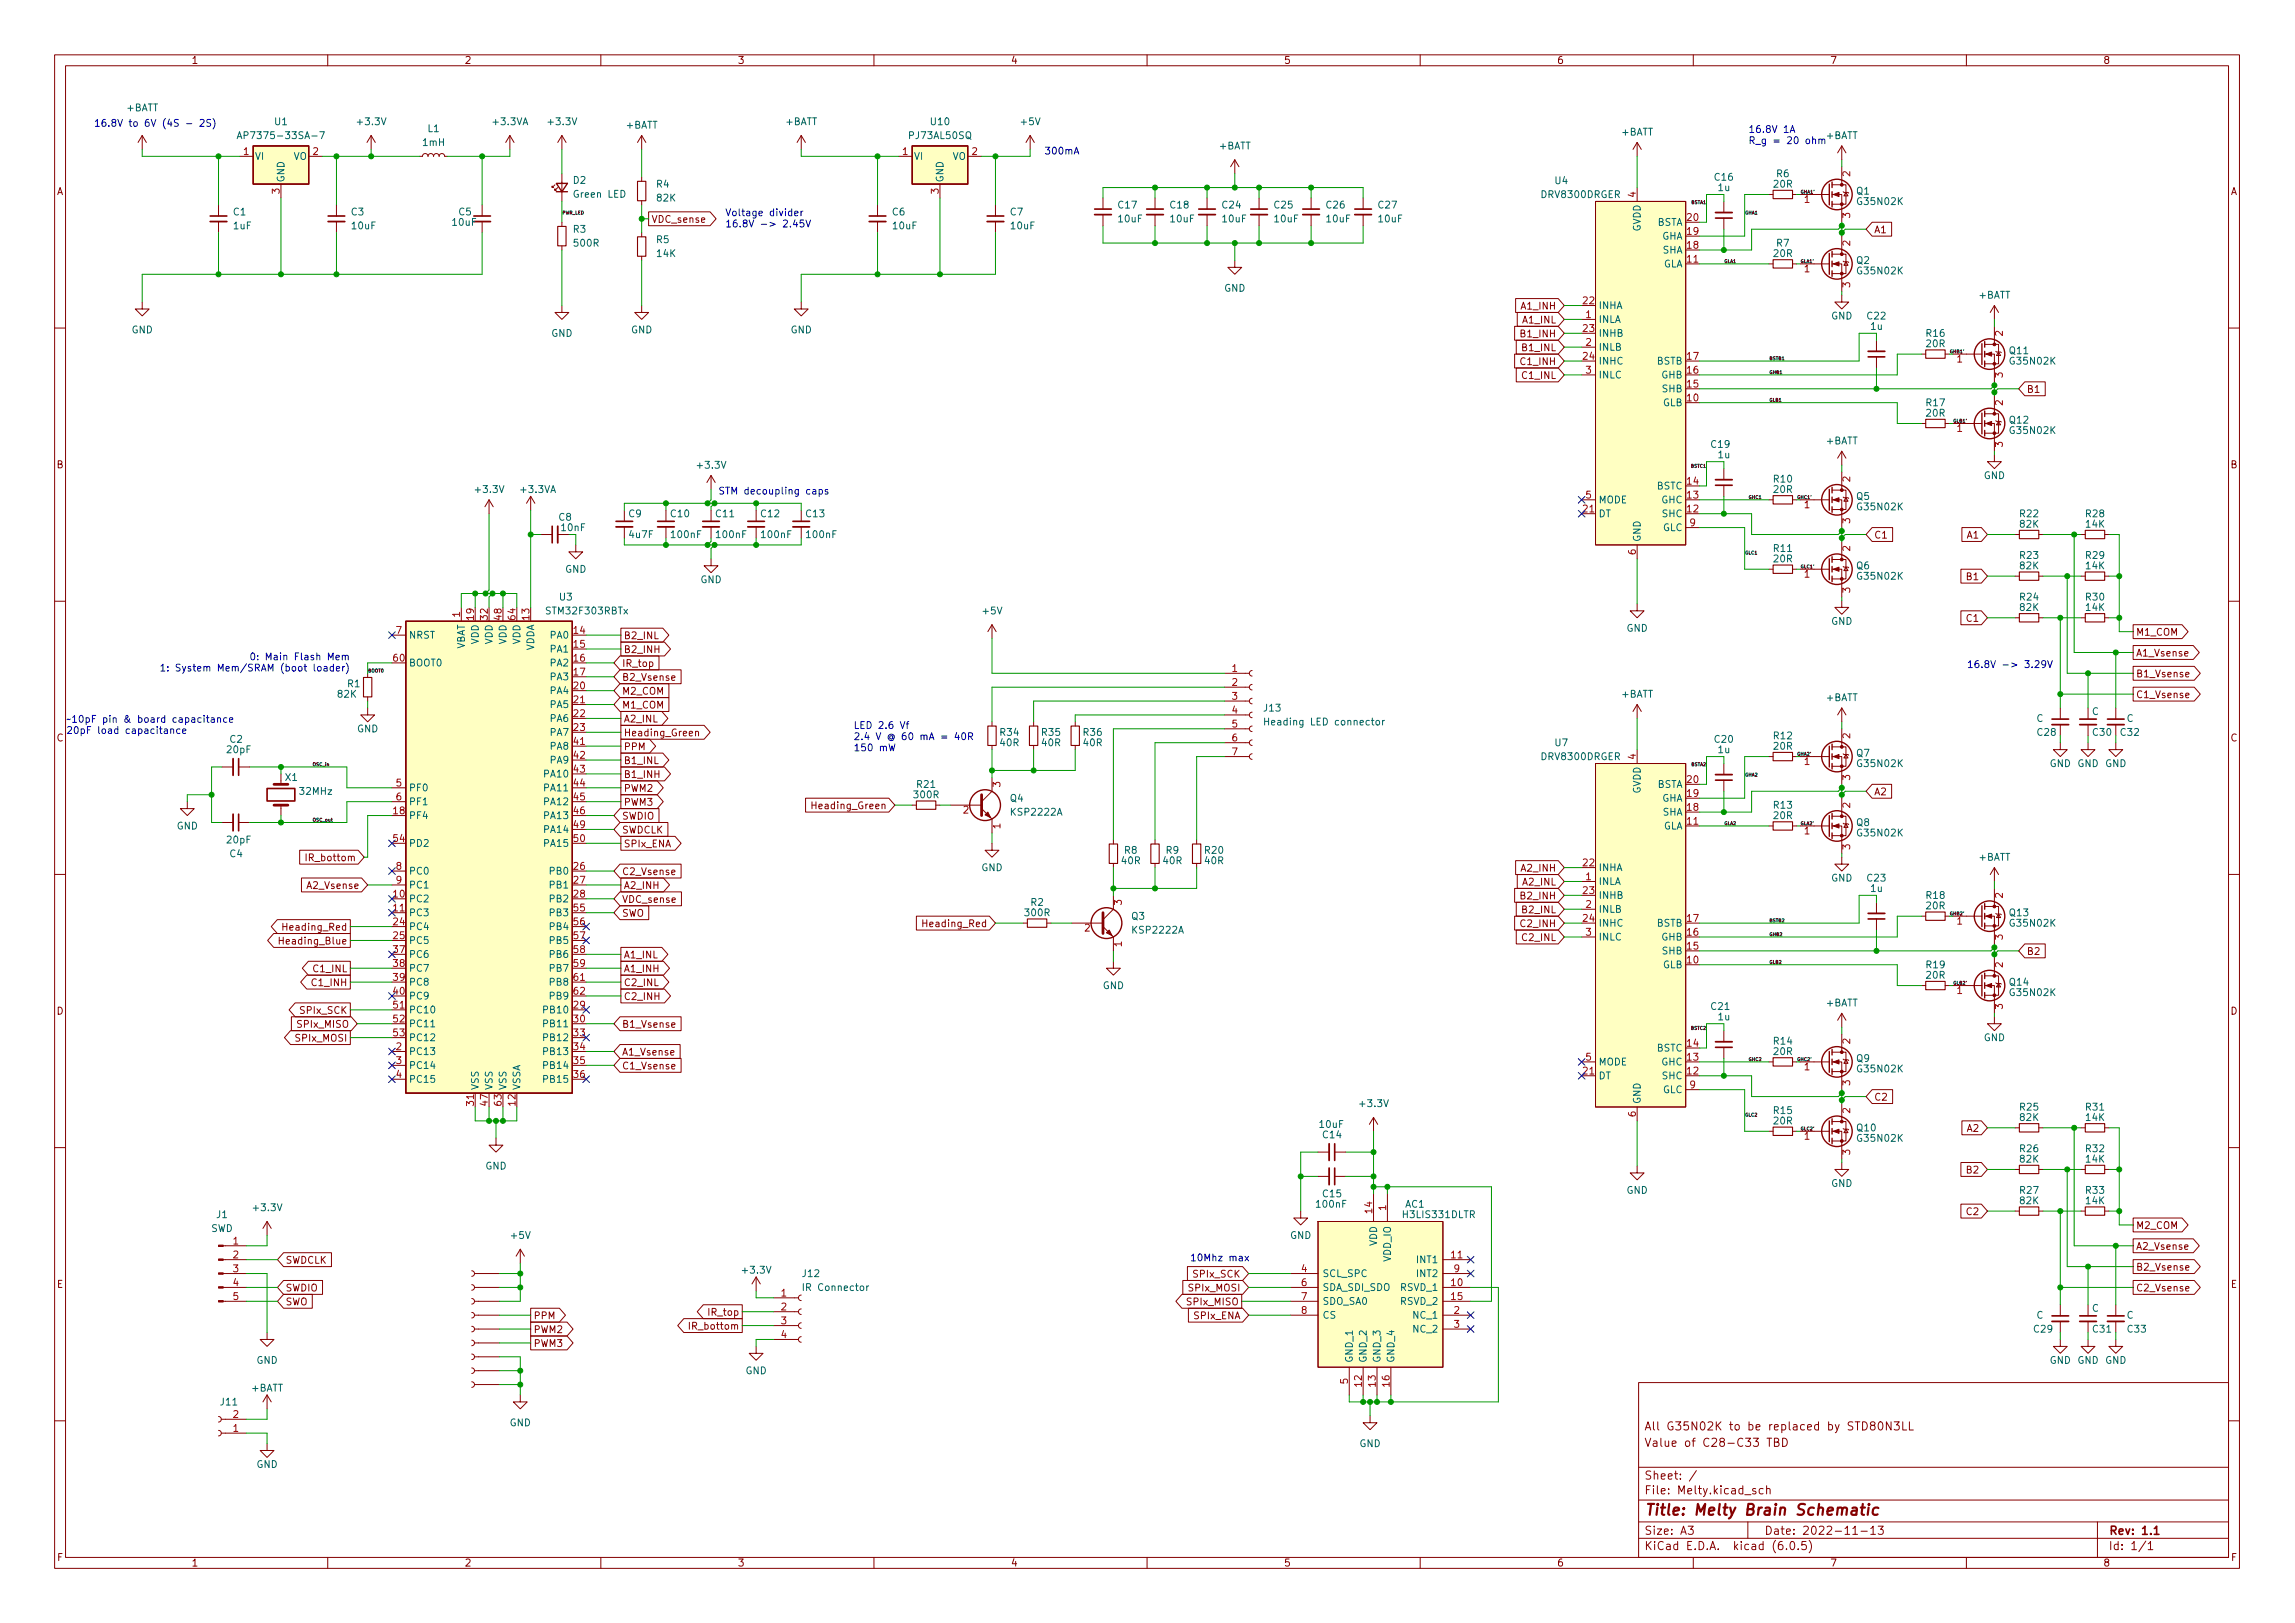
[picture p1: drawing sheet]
<svg xmlns="http://www.w3.org/2000/svg" width="420mm" height="297mm" viewBox="0 0 420 297" stroke-linecap="round" stroke-linejoin="round" font-family="sans-serif">
<defs><g id="words">
<text font-size="2.8" fill="#840000" x="301" y="277.3">Title: Melty Brain Schematic</text>
<g font-size="2.1" fill="#840000">
<text x="301" y="261.8">All G35N02K to be replaced by STD80N3LL</text>
<text x="301" y="264.8">Value of C28-C33 TBD</text>
<text x="301" y="273.5">File: Melty.kicad_sch</text>
<text x="301" y="270.8">Sheet: /</text>
<text x="301" y="280.9">Size: A3</text>
<text x="323" y="280.9">Date: 2022-11-13</text>
<text x="386" y="280.9">Rev: 1.1</text>
<text x="301" y="283.7">KiCad E.D.A. kicad (6.0.5)</text>
<text x="386" y="283.7">Id: 1/1</text>
</g>
<g font-size="1.8" fill="#840000">
<text x="35" y="11.7">1</text>
<text x="85" y="11.7">2</text>
<text x="135" y="11.7">3</text>
<text x="185" y="11.7">4</text>
<text x="235" y="11.7">5</text>
<text x="285" y="11.7">6</text>
<text x="335" y="11.7">7</text>
<text x="385" y="11.7">8</text>
<text x="10.3" y="35.7">A</text>
<text x="408.3" y="35.7">A</text>
<text x="119.2" y="40.8">VDC_sense</text>
<text x="343.1" y="42.7">A1</text>
<text x="278.7" y="56.6">A1_INH</text>
<text x="278.9" y="59.2">A1_INL</text>
<text x="278.7" y="61.7">B1_INH</text>
<text x="278.9" y="64.3">B1_INL</text>
<text x="278.7" y="66.8">C1_INH</text>
<text x="278.9" y="69.3">C1_INL</text>
<text x="371" y="71.9">B1</text>
<text x="10.3" y="85.7">B</text>
<text x="408.3" y="85.7">B</text>
<text x="343.1" y="98.6">C1</text>
<text x="360.2" y="98.6">A1</text>
<text x="360.2" y="106.2">B1</text>
<text x="360.2" y="113.8">C1</text>
<text x="114.1" y="117">B2_INL</text>
<text x="114.1" y="119.5">B2_INH</text>
<text x="391" y="116.3">M1_COM</text>
<text x="113.8" y="122">IR_top</text>
<text x="113.8" y="124.6">B2_Vsense</text>
<text x="391" y="124">B1_Vsense</text>
<text x="391" y="120.1">A1_Vsense</text>
<text x="113.8" y="127.1">M2_COM</text>
<text x="113.8" y="129.7">M1_COM</text>
<text x="391" y="127.8">C1_Vsense</text>
<text x="10.3" y="135.7">C</text>
<text x="114.1" y="134.7">Heading_Green</text>
<text x="114.1" y="132.2">A2_INL</text>
<text x="114.1" y="137.3">PPM</text>
<text x="408.3" y="135.7">C</text>
<text x="114.1" y="142.4">B1_INH</text>
<text x="114.1" y="139.8">B1_INL</text>
<text x="113.8" y="150">SWDIO</text>
<text x="114.1" y="147.4">PWM3</text>
<text x="114.1" y="144.9">PWM2</text>
<text x="149.3" y="148.1">Heading_Green</text>
<text x="343.1" y="145.5">A2</text>
<text x="113.8" y="152.5">SWDCLK</text>
<text x="114.1" y="155.1">SPIx_ENA</text>
<text x="56.5" y="157.6">IR_bottom</text>
<text x="113.8" y="160.1">C2_Vsense</text>
<text x="278.7" y="159.5">A2_INH</text>
<text x="56.4" y="162.7">A2_Vsense</text>
<text x="113.8" y="167.8">SWO</text>
<text x="113.8" y="165.2">VDC_sense</text>
<text x="114.1" y="162.7">A2_INH</text>
<text x="278.7" y="164.6">B2_INH</text>
<text x="278.9" y="167.1">B2_INL</text>
<text x="278.9" y="162.1">A2_INL</text>
<text x="51.9" y="172.8">Heading_Blue</text>
<text x="52.4" y="170.3">Heading_Red</text>
<text x="169.5" y="169.7">Heading_Red</text>
<text x="278.7" y="169.7">C2_INH</text>
<text x="278.9" y="172.2">C2_INL</text>
<text x="57.6" y="177.9">C1_INL</text>
<text x="114.1" y="175.4">A1_INL</text>
<text x="114.1" y="177.9">A1_INH</text>
<text x="371" y="174.8">B2</text>
<text x="10.3" y="185.7">D</text>
<text x="55.1" y="185.5">SPIx_SCK</text>
<text x="57.4" y="180.5">C1_INH</text>
<text x="114.1" y="180.5">C2_INL</text>
<text x="114.1" y="183">C2_INH</text>
<text x="408.3" y="185.7">D</text>
<text x="54.3" y="190.6">SPIx_MOSI</text>
<text x="54.6" y="188.1">SPIx_MISO</text>
<text x="113.8" y="188.1">B1_Vsense</text>
<text x="113.8" y="195.7">C1_Vsense</text>
<text x="113.8" y="193.2">A1_Vsense</text>
<text x="343.1" y="201.4">C2</text>
<text x="360.2" y="207.1">A2</text>
<text x="360.2" y="214.8">B2</text>
<text x="360.2" y="222.4">C2</text>
<text x="391" y="224.9">M2_COM</text>
<text x="52.2" y="231.3">SWDCLK</text>
<text x="218.6" y="233.8">SPIx_SCK</text>
<text x="391" y="232.5">B2_Vsense</text>
<text x="391" y="228.7">A2_Vsense</text>
<text x="10.4" y="235.7">E</text>
<text x="52.2" y="238.9">SWO</text>
<text x="52.2" y="236.3">SWDIO</text>
<text x="217.5" y="238.9">SPIx_MISO</text>
<text x="217.8" y="236.3">SPIx_MOSI</text>
<text x="391" y="236.3">C2_Vsense</text>
<text x="408.4" y="235.7">E</text>
<text x="97.6" y="244">PWM2</text>
<text x="97.6" y="241.4">PPM</text>
<text x="126.7" y="243.3">IR_bottom</text>
<text x="129.9" y="240.8">IR_top</text>
<text x="218.6" y="241.4">SPIx_ENA</text>
<text x="97.6" y="246.5">PWM3</text>
<text x="10.4" y="285.7">F</text>
<text x="35" y="286.7">1</text>
<text x="85" y="286.7">2</text>
<text x="135" y="286.7">3</text>
<text x="185" y="286.7">4</text>
<text x="235" y="286.7">5</text>
<text x="285" y="286.7">6</text>
<text x="335" y="286.7">7</text>
<text x="385" y="286.7">8</text>
<text x="408.4" y="285.7">F</text>
</g>
<g font-size="1.8" fill="#0000c2">
<text x="17.1" y="23.2">16.8V to 6V (4S - 2S)</text>
<text x="191.1" y="28.3">300mA</text>
<text x="320" y="24.3">16.8V 1A</text>
<text x="320" y="26.4">R_g = 20 ohm</text>
<text x="132.7" y="39.6">Voltage divider</text>
<text x="132.7" y="41.6">16.8V -&gt; 2.45V</text>
<text x="131.4" y="90.5">STM decoupling caps</text>
<text x="34.3" y="122.9">1: System Mem/SRAM (boot loader)</text>
<text x="48.4" y="120.8">0: Main Flash Mem</text>
<text x="360" y="122.2">16.8V -&gt; 3.29V</text>
<text x="12.1" y="132.3">~10pF pin &amp; board capacitance</text>
<text x="12.1" y="134.3">20pF load capacitance</text>
<text x="156.2" y="133.4">LED 2.6 Vf</text>
<text x="156.2" y="135.4">2.4 V @ 60 mA = 40R</text>
<text x="156.2" y="137.5">150 mW</text>
<text x="217.8" y="230.8">10Mhz max</text>
</g>
<g font-size="1.8" fill="#006464">
<text x="23.2" y="20.4">+BATT</text>
<text x="50.3" y="22.9">U1</text>
<text x="65.6" y="22.9">+3.3V</text>
<text x="90.4" y="22.9">+3.3VA</text>
<text x="100.5" y="22.9">+3.3V</text>
<text x="114.6" y="23.5">+BATT</text>
<text x="143.8" y="22.9">+BATT</text>
<text x="170.5" y="22.9">U10</text>
<text x="187" y="22.9">+5V</text>
<text x="44.9" y="25.4">AP7375-33SA-7</text>
<text x="46.6" y="29.2">VI</text>
<text x="53.7" y="29.2">VO</text>
<text x="77.5" y="26.7">1mH</text>
<text x="78.3" y="24.2">L1</text>
<text x="166.6" y="25.4">PJ73AL50SQ</text>
<text x="167.3" y="29.2">VI</text>
<text x="174.4" y="29.2">VO</text>
<text x="223.2" y="27.3">+BATT</text>
<text x="296.8" y="24.8">+BATT</text>
<text x="334.3" y="25.4">+BATT</text>
<text x="52.1" y="33.4" transform="rotate(-90 52.1 33.4)">GND</text>
<text x="105" y="33.6">D2</text>
<text x="120.2" y="34.3">R4</text>
<text x="172.7" y="33.4" transform="rotate(-90 172.7 33.4)">GND</text>
<text x="284.7" y="33.7">U4</text>
<text x="314" y="33.1">C16</text>
<text x="314.6" y="35">1u</text>
<text x="324.8" y="34.3">20R</text>
<text x="325.3" y="32.4">R6</text>
<text x="339.9" y="35.6">Q1</text>
<text x="42.7" y="39.4">C1</text>
<text x="42.8" y="42">1uF</text>
<text x="64.3" y="39.4">C3</text>
<text x="64.5" y="42">10uF</text>
<text x="82.9" y="41.3">10uF</text>
<text x="84" y="39.4">C5</text>
<text x="105.2" y="36.2">Green LED</text>
<text x="120.3" y="36.9">82K</text>
<text x="163.4" y="39.4">C6</text>
<text x="163.5" y="42">10uF</text>
<text x="185" y="39.4">C7</text>
<text x="185.1" y="42">10uF</text>
<text x="204.8" y="38.1">C17</text>
<text x="204.8" y="40.7">10uF</text>
<text x="214.3" y="38.1">C18</text>
<text x="214.3" y="40.7">10uF</text>
<text x="223.8" y="38.1">C24</text>
<text x="223.9" y="40.7">10uF</text>
<text x="233.3" y="38.1">C25</text>
<text x="233.4" y="40.7">10uF</text>
<text x="242.9" y="38.1">C26</text>
<text x="242.9" y="40.7">10uF</text>
<text x="252.4" y="38.1">C27</text>
<text x="252.4" y="40.7">10uF</text>
<text x="282.3" y="36.2">DRV8300DRGER</text>
<text x="303.3" y="41.3">BSTA</text>
<text x="340.2" y="37.5">G35N02K</text>
<text x="105" y="42.6">R3</text>
<text x="105.2" y="45.1">500R</text>
<text x="120.2" y="44.5">R5</text>
<text x="120.3" y="47">14K</text>
<text x="300.4" y="42.5" transform="rotate(-90 300.4 42.5)">GVDD</text>
<text x="304.2" y="43.9">GHA</text>
<text x="304.4" y="46.4">SHA</text>
<text x="324.8" y="47">20R</text>
<text x="325.3" y="45.1">R7</text>
<text x="224.1" y="53.4">GND</text>
<text x="304.4" y="48.9">GLA</text>
<text x="339.9" y="48.3">Q2</text>
<text x="340.2" y="50.2">G35N02K</text>
<text x="292.6" y="59.1">INLA</text>
<text x="292.6" y="56.6">INHA</text>
<text x="335.2" y="58.5">GND</text>
<text x="341.9" y="58.5">C22</text>
<text x="362.2" y="54.6">+BATT</text>
<text x="24.1" y="61">GND</text>
<text x="100.9" y="61.6">GND</text>
<text x="115.5" y="61">GND</text>
<text x="144.7" y="61">GND</text>
<text x="292.6" y="64.2">INLB</text>
<text x="292.6" y="61.6">INHB</text>
<text x="342.5" y="60.4">1u</text>
<text x="352.7" y="61.6">R16</text>
<text x="352.7" y="63.5">20R</text>
<text x="367.9" y="64.8">Q11</text>
<text x="292.6" y="66.7">INHC</text>
<text x="292.6" y="69.3">INLC</text>
<text x="303.3" y="66.7">BSTB</text>
<text x="304.2" y="69.3">GHB</text>
<text x="304.4" y="71.8">SHB</text>
<text x="368.2" y="66.7">G35N02K</text>
<text x="304.4" y="74.3">GLB</text>
<text x="352.7" y="74.3">R17</text>
<text x="352.7" y="76.2">20R</text>
<text x="367.9" y="77.5">Q12</text>
<text x="313.3" y="82">C19</text>
<text x="314.6" y="83.9">1u</text>
<text x="334.3" y="81.3">+BATT</text>
<text x="368.2" y="79.4">G35N02K</text>
<text x="127.8" y="85.8">+3.3V</text>
<text x="303.3" y="89.6">BSTC</text>
<text x="324.8" y="88.3">R10</text>
<text x="363.2" y="87.7">GND</text>
<text x="87.2" y="90.2">+3.3V</text>
<text x="95.5" y="90.2">+3.3VA</text>
<text x="102.3" y="95.3">C8</text>
<text x="115.1" y="94.7">C9</text>
<text x="122.9" y="94.7">C10</text>
<text x="131.1" y="94.7">C11</text>
<text x="139.4" y="94.7">C12</text>
<text x="147.6" y="94.7">C13</text>
<text x="292.6" y="94.7">DT</text>
<text x="292.6" y="92.1">MODE</text>
<text x="304.2" y="92.1">GHC</text>
<text x="304.4" y="94.7">SHC</text>
<text x="324.8" y="90.2">20R</text>
<text x="339.9" y="91.5">Q5</text>
<text x="340.2" y="93.4">G35N02K</text>
<text x="369.9" y="94.7">R22</text>
<text x="381.9" y="94.7">R28</text>
<text x="115.3" y="98.5">4u7F</text>
<text x="123" y="98.5">100nF</text>
<text x="131.3" y="98.5">100nF</text>
<text x="139.5" y="98.5">100nF</text>
<text x="147.8" y="98.5">100nF</text>
<text x="300.4" y="99.2" transform="rotate(-90 300.4 99.2)">GND</text>
<text x="304.4" y="97.2">GLC</text>
<text x="324.8" y="101">R11</text>
<text x="369.9" y="96.6">82K</text>
<text x="381.9" y="96.6">14K</text>
<text x="103.4" y="104.8">GND</text>
<text x="128.2" y="106.7">GND</text>
<text x="324.8" y="102.9">20R</text>
<text x="339.9" y="104.2">Q6</text>
<text x="340.2" y="106.1">G35N02K</text>
<text x="369.9" y="102.3">R23</text>
<text x="369.9" y="104.2">82K</text>
<text x="381.9" y="102.3">R29</text>
<text x="381.9" y="104.2">14K</text>
<text x="100.2" y="112.4">STM32F303RBTx</text>
<text x="102.5" y="109.9">U3</text>
<text x="180" y="112.4">+5V</text>
<text x="369.9" y="109.9">R24</text>
<text x="369.9" y="111.8">82K</text>
<text x="381.9" y="109.9">R30</text>
<text x="381.9" y="111.8">14K</text>
<text x="74.8" y="116.9">NRST</text>
<text x="85.1" y="119" transform="rotate(-90 85.1 119)">VBAT</text>
<text x="87.6" y="117.9" transform="rotate(-90 87.6 117.9)">VDD</text>
<text x="90.2" y="117.9" transform="rotate(-90 90.2 117.9)">VDD</text>
<text x="92.7" y="117.9" transform="rotate(-90 92.7 117.9)">VDD</text>
<text x="95.2" y="117.9" transform="rotate(-90 95.2 117.9)">VDD</text>
<text x="97.8" y="119.2" transform="rotate(-90 97.8 119.2)">VDDA</text>
<text x="100.8" y="116.9">PA0</text>
<text x="100.8" y="119.4">PA1</text>
<text x="297.8" y="115.6">GND</text>
<text x="335.2" y="114.3">GND</text>
<text x="63.6" y="125.8">R1</text>
<text x="74.8" y="122">BOOT0</text>
<text x="100.8" y="122">PA2</text>
<text x="100.8" y="124.5">PA3</text>
<text x="61.9" y="127.7">82K</text>
<text x="100.8" y="127">PA4</text>
<text x="100.8" y="129.6">PA5</text>
<text x="231.4" y="130.2">J13</text>
<text x="296.8" y="127.7">+BATT</text>
<text x="334.3" y="128.3">+BATT</text>
<text x="383" y="130.8">C</text>
<text x="41.6" y="137.8">20pF</text>
<text x="42.1" y="135.9">C2</text>
<text x="65.3" y="134">GND</text>
<text x="100.8" y="132.1">PA6</text>
<text x="100.8" y="134.7">PA7</text>
<text x="100.8" y="137.2">PA8</text>
<text x="183.2" y="134.7">R34</text>
<text x="183.2" y="136.6">40R</text>
<text x="190.8" y="134.7">R35</text>
<text x="190.8" y="136.6">40R</text>
<text x="198.4" y="134.7">R36</text>
<text x="198.4" y="136.6">40R</text>
<text x="232.4" y="132.8">Heading LED connector</text>
<text x="284.7" y="136.6">U7</text>
<text x="314" y="135.9">C20</text>
<text x="314.6" y="137.8">1u</text>
<text x="324.8" y="135.3">R12</text>
<text x="324.8" y="137.2">20R</text>
<text x="372.8" y="132.1">C</text>
<text x="373" y="134.7">C28</text>
<text x="383.2" y="134.7">C30</text>
<text x="388.3" y="134.7">C32</text>
<text x="389.3" y="132.1">C</text>
<text x="52.3" y="142.9">X1</text>
<text x="99.8" y="142.3">PA10</text>
<text x="100.8" y="139.7">PA9</text>
<text x="282.3" y="139.1">DRV8300DRGER</text>
<text x="339.9" y="138.5">Q7</text>
<text x="340.2" y="140.4">G35N02K</text>
<text x="375.2" y="140.4">GND GND GND</text>
<text x="55" y="145.5">32MHz</text>
<text x="74.8" y="149.9">PF4</text>
<text x="74.8" y="144.8">PF0</text>
<text x="74.8" y="147.4">PF1</text>
<text x="99.8" y="144.8">PA11</text>
<text x="99.8" y="147.4">PA12</text>
<text x="99.8" y="149.9">PA13</text>
<text x="167.4" y="146.1">300R</text>
<text x="167.9" y="144.2">R21</text>
<text x="185" y="146.7">Q4</text>
<text x="185.3" y="149.3">KSP2222A</text>
<text x="300.4" y="145.4" transform="rotate(-90 300.4 145.4)">GVDD</text>
<text x="303.3" y="144.2">BSTA</text>
<text x="304.2" y="146.7">GHA</text>
<text x="304.4" y="149.3">SHA</text>
<text x="324.8" y="148">R13</text>
<text x="324.8" y="149.9">20R</text>
<text x="32.3" y="151.8">GND</text>
<text x="41.6" y="154.3">20pF</text>
<text x="74.8" y="155">PD2</text>
<text x="99.8" y="152.4">PA14</text>
<text x="99.8" y="155">PA15</text>
<text x="304.4" y="151.8">GLA</text>
<text x="339.9" y="151.2">Q8</text>
<text x="340.2" y="153.1">G35N02K</text>
<text x="42.1" y="156.9">C4</text>
<text x="74.8" y="160.1">PC0</text>
<text x="100.8" y="160.1">PB0</text>
<text x="179.6" y="159.4">GND</text>
<text x="205.4" y="158.2">40R</text>
<text x="205.9" y="156.2">R8</text>
<text x="213" y="158.2">40R</text>
<text x="213.5" y="156.2">R9</text>
<text x="220.6" y="156.2">R20</text>
<text x="220.6" y="158.2">40R</text>
<text x="292.6" y="162">INLA</text>
<text x="292.6" y="159.4">INHA</text>
<text x="335.2" y="161.3">GND</text>
<text x="341.9" y="161.3">C23</text>
<text x="362.2" y="157.5">+BATT</text>
<text x="74.8" y="165.1">PC2</text>
<text x="74.8" y="167.7">PC3</text>
<text x="74.8" y="162.6">PC1</text>
<text x="100.8" y="162.6">PB1</text>
<text x="100.8" y="165.1">PB2</text>
<text x="100.8" y="167.7">PB3</text>
<text x="187.8" y="167.7">300R</text>
<text x="188.7" y="165.8">R2</text>
<text x="292.6" y="167">INLB</text>
<text x="292.6" y="164.5">INHB</text>
<text x="342.5" y="163.2">1u</text>
<text x="352.7" y="164.5">R18</text>
<text x="352.7" y="166.4">20R</text>
<text x="367.9" y="167.7">Q13</text>
<text x="74.8" y="170.2">PC4</text>
<text x="74.8" y="172.8">PC5</text>
<text x="100.8" y="170.2">PB4</text>
<text x="100.8" y="172.8">PB5</text>
<text x="207.2" y="168.3">Q3</text>
<text x="207.5" y="170.9">KSP2222A</text>
<text x="292.6" y="169.6">INHC</text>
<text x="292.6" y="172.1">INLC</text>
<text x="303.3" y="169.6">BSTB</text>
<text x="304.2" y="172.1">GHB</text>
<text x="368.2" y="169.6">G35N02K</text>
<text x="74.8" y="175.3">PC6</text>
<text x="74.8" y="177.8">PC7</text>
<text x="100.8" y="175.3">PB6</text>
<text x="100.8" y="177.8">PB7</text>
<text x="304.4" y="177.2">GLB</text>
<text x="304.4" y="174.7">SHB</text>
<text x="352.7" y="177.2">R19</text>
<text x="352.7" y="179.1">20R</text>
<text x="74.8" y="180.4">PC8</text>
<text x="74.8" y="182.9">PC9</text>
<text x="74.8" y="185.5">PC10</text>
<text x="99.8" y="185.5">PB10</text>
<text x="100.8" y="180.4">PB8</text>
<text x="100.8" y="182.9">PB9</text>
<text x="201.9" y="181">GND</text>
<text x="313.3" y="184.8">C21</text>
<text x="334.3" y="184.2">+BATT</text>
<text x="367.9" y="180.4">Q14</text>
<text x="368.2" y="182.3">G35N02K</text>
<text x="74.8" y="188">PC11</text>
<text x="74.8" y="190.5">PC12</text>
<text x="99.8" y="188">PB11</text>
<text x="99.8" y="190.5">PB12</text>
<text x="314.6" y="186.7">1u</text>
<text x="324.8" y="191.2">R14</text>
<text x="363.2" y="190.5">GND</text>
<text x="74.8" y="193.1">PC13</text>
<text x="74.8" y="195.6">PC14</text>
<text x="99.8" y="193.1">PB13</text>
<text x="99.8" y="195.6">PB14</text>
<text x="292.6" y="197.5">DT</text>
<text x="292.6" y="195">MODE</text>
<text x="303.3" y="192.4">BSTC</text>
<text x="304.2" y="195">GHC</text>
<text x="304.4" y="197.5">SHC</text>
<text x="324.8" y="193.1">20R</text>
<text x="339.9" y="194.3">Q9</text>
<text x="340.2" y="196.3">G35N02K</text>
<text x="74.8" y="198.2">PC15</text>
<text x="87.6" y="199.6" transform="rotate(-90 87.6 199.6)">VSS</text>
<text x="90.2" y="199.6" transform="rotate(-90 90.2 199.6)">VSS</text>
<text x="92.7" y="199.6" transform="rotate(-90 92.7 199.6)">VSS</text>
<text x="95.2" y="199.6" transform="rotate(-90 95.2 199.6)">VSSA</text>
<text x="99.8" y="198.2">PB15</text>
<text x="249.1" y="202.6">+3.3V</text>
<text x="300.4" y="202.1" transform="rotate(-90 300.4 202.1)">GND</text>
<text x="304.4" y="200.1">GLC</text>
<text x="324.8" y="203.9">R15</text>
<text x="369.9" y="203.2">R25</text>
<text x="381.9" y="203.2">R31</text>
<text x="241.6" y="206.4">10uF</text>
<text x="242.2" y="208.3">C14</text>
<text x="324.8" y="205.8">20R</text>
<text x="340" y="207">Q10</text>
<text x="340.2" y="209">G35N02K</text>
<text x="369.9" y="205.1">82K</text>
<text x="381.9" y="205.1">14K</text>
<text x="88.8" y="214">GND</text>
<text x="369.9" y="210.9">R26</text>
<text x="369.9" y="212.8">82K</text>
<text x="381.9" y="210.9">R32</text>
<text x="381.9" y="212.8">14K</text>
<text x="46.6" y="221.7">+3.3V</text>
<text x="241.1" y="221">100nF</text>
<text x="242.2" y="219.1">C15</text>
<text x="257.3" y="221">AC1</text>
<text x="297.8" y="218.5">GND</text>
<text x="335.2" y="217.2">GND</text>
<text x="369.9" y="218.5">R27</text>
<text x="369.9" y="220.4">82K</text>
<text x="381.9" y="218.5">R33</text>
<text x="381.9" y="220.4">14K</text>
<text x="38.6" y="225.5">SWD</text>
<text x="39.7" y="222.9">J1</text>
<text x="93.7" y="226.7">+5V</text>
<text x="236.2" y="226.7">GND</text>
<text x="257.1" y="222.9">H3LIS331DLTR</text>
<text x="136.1" y="233.1">+3.3V</text>
<text x="147" y="233.7">J12</text>
<text x="242.1" y="233.7">SCL_SPC</text>
<text x="252.1" y="228.1" transform="rotate(-90 252.1 228.1)">VDD</text>
<text x="254.6" y="230.9" transform="rotate(-90 254.6 230.9)">VDD_IO</text>
<text x="259.6" y="231.2">INT1</text>
<text x="259.6" y="233.7">INT2</text>
<text x="147.4" y="236.3">IR Connector</text>
<text x="242.1" y="236.3">SDA_SDI_SDO</text>
<text x="242.1" y="238.8">SDO_SA0</text>
<text x="256.5" y="236.3">RSVD_1</text>
<text x="256.5" y="238.8">RSVD_2</text>
<text x="242.1" y="241.3">CS</text>
<text x="258.9" y="241.3">NC_1</text>
<text x="258.9" y="243.9">NC_2</text>
<text x="372.4" y="243.9">C29</text>
<text x="372.8" y="241.3">C</text>
<text x="383" y="240.1">C</text>
<text x="383.2" y="243.9">C31</text>
<text x="389.3" y="241.3">C</text>
<text x="389.6" y="243.9">C33</text>
<text x="46.9" y="249.6">GND</text>
<text x="136.5" y="251.5">GND</text>
<text x="247.6" y="249.5" transform="rotate(-90 247.6 249.5)">GND_1</text>
<text x="250.2" y="249.5" transform="rotate(-90 250.2 249.5)">GND_2</text>
<text x="252.7" y="249.5" transform="rotate(-90 252.7 249.5)">GND_3</text>
<text x="255.3" y="249.5" transform="rotate(-90 255.3 249.5)">GND_4</text>
<text x="375.2" y="249.6">GND GND GND</text>
<text x="40.4" y="257.2">J11</text>
<text x="46" y="254.7">+BATT</text>
<text x="93.3" y="261">GND</text>
<text x="46.9" y="268.6">GND</text>
<text x="248.9" y="264.8">GND</text>
</g>
<g font-size="1.8" fill="#a90000">
<text x="44.6" y="28.4">1</text>
<text x="57.3" y="28.4">2</text>
<text x="165.2" y="28.4">1</text>
<text x="177.9" y="28.4">2</text>
<text x="51.2" y="35.5" transform="rotate(-90 51.2 35.5)">3</text>
<text x="171.8" y="35.5" transform="rotate(-90 171.8 35.5)">3</text>
<text x="338.7" y="32.3" transform="rotate(-90 338.7 32.3)">2</text>
<text x="299.5" y="36.1" transform="rotate(-90 299.5 36.1)">4</text>
<text x="308.9" y="40.4">20</text>
<text x="330.3" y="37.1">1</text>
<text x="338.7" y="39.9" transform="rotate(-90 338.7 39.9)">3</text>
<text x="308.9" y="45.5">18</text>
<text x="308.9" y="43">19</text>
<text x="338.7" y="45" transform="rotate(-90 338.7 45)">2</text>
<text x="308.9" y="48">11</text>
<text x="330.3" y="49.8">1</text>
<text x="338.7" y="52.6" transform="rotate(-90 338.7 52.6)">3</text>
<text x="289.8" y="55.7">22</text>
<text x="290.3" y="58.2">1</text>
<text x="289.8" y="60.7">23</text>
<text x="289.8" y="65.8">24</text>
<text x="290.3" y="63.3">2</text>
<text x="308.9" y="65.8">17</text>
<text x="366.6" y="61.5" transform="rotate(-90 366.6 61.5)">2</text>
<text x="290.3" y="68.4">3</text>
<text x="308.9" y="70.9">15</text>
<text x="308.9" y="68.4">16</text>
<text x="366.6" y="69.1" transform="rotate(-90 366.6 69.1)">3</text>
<text x="308.9" y="73.4">10</text>
<text x="366.6" y="74.2" transform="rotate(-90 366.6 74.2)">2</text>
<text x="358.3" y="79">1</text>
<text x="366.6" y="81.8" transform="rotate(-90 366.6 81.8)">3</text>
<text x="308.9" y="88.7">14</text>
<text x="338.7" y="88.2" transform="rotate(-90 338.7 88.2)">2</text>
<text x="289.8" y="93.8">21</text>
<text x="290.3" y="91.2">5</text>
<text x="308.9" y="93.8">12</text>
<text x="308.9" y="91.2">13</text>
<text x="338.7" y="95.8" transform="rotate(-90 338.7 95.8)">3</text>
<text x="299.5" y="101.5" transform="rotate(-90 299.5 101.5)">6</text>
<text x="309.4" y="96.3">9</text>
<text x="338.7" y="100.9" transform="rotate(-90 338.7 100.9)">2</text>
<text x="330.3" y="105.7">1</text>
<text x="84.2" y="112.9" transform="rotate(-90 84.2 112.9)">1</text>
<text x="86.7" y="113.4" transform="rotate(-90 86.7 113.4)">19</text>
<text x="89.3" y="113.4" transform="rotate(-90 89.3 113.4)">32</text>
<text x="91.8" y="113.4" transform="rotate(-90 91.8 113.4)">48</text>
<text x="94.4" y="113.4" transform="rotate(-90 94.4 113.4)">64</text>
<text x="96.9" y="113.4" transform="rotate(-90 96.9 113.4)">13</text>
<text x="338.7" y="108.5" transform="rotate(-90 338.7 108.5)">3</text>
<text x="72.5" y="116">7</text>
<text x="105.1" y="116">14</text>
<text x="105.1" y="118.5">15</text>
<text x="72" y="121.1">60</text>
<text x="105.1" y="121.1">16</text>
<text x="105.1" y="123.6">17</text>
<text x="225.6" y="123">1</text>
<text x="225.6" y="125.5">2</text>
<text x="105.1" y="126.1">20</text>
<text x="105.1" y="128.7">21</text>
<text x="105.1" y="131.2">22</text>
<text x="225.6" y="128.1">3</text>
<text x="225.6" y="130.6">4</text>
<text x="105.1" y="133.8">23</text>
<text x="105.1" y="136.3">41</text>
<text x="225.6" y="133.1">5</text>
<text x="225.6" y="135.7">6</text>
<text x="338.7" y="135.1" transform="rotate(-90 338.7 135.1)">2</text>
<text x="72.5" y="143.9">5</text>
<text x="105.1" y="138.8">42</text>
<text x="105.1" y="141.4">43</text>
<text x="105.1" y="143.9">44</text>
<text x="225.6" y="138.2">7</text>
<text x="299.5" y="139" transform="rotate(-90 299.5 139)">4</text>
<text x="308.9" y="143.3">20</text>
<text x="330.3" y="140">1</text>
<text x="338.7" y="142.8" transform="rotate(-90 338.7 142.8)">3</text>
<text x="72" y="149">18</text>
<text x="72.5" y="146.5">6</text>
<text x="105.1" y="146.5">45</text>
<text x="105.1" y="149">46</text>
<text x="176.4" y="148.9">2</text>
<text x="183.1" y="144" transform="rotate(-90 183.1 144)">3</text>
<text x="308.9" y="148.4">18</text>
<text x="308.9" y="145.8">19</text>
<text x="338.7" y="147.8" transform="rotate(-90 338.7 147.8)">2</text>
<text x="72" y="154.1">54</text>
<text x="105.1" y="151.5">49</text>
<text x="105.1" y="154.1">50</text>
<text x="183.1" y="151.7" transform="rotate(-90 183.1 151.7)">1</text>
<text x="308.9" y="150.9">11</text>
<text x="330.3" y="152.7">1</text>
<text x="338.7" y="155.5" transform="rotate(-90 338.7 155.5)">3</text>
<text x="72.5" y="159.2">8</text>
<text x="72.5" y="161.7">9</text>
<text x="105.1" y="159.2">26</text>
<text x="105.1" y="161.7">27</text>
<text x="289.8" y="158.5">22</text>
<text x="290.3" y="161.1">1</text>
<text x="72" y="164.2">10</text>
<text x="72" y="166.8">11</text>
<text x="105.1" y="164.2">28</text>
<text x="105.1" y="166.8">55</text>
<text x="205.4" y="165.6" transform="rotate(-90 205.4 165.6)">3</text>
<text x="289.8" y="163.6">23</text>
<text x="290.3" y="166.2">2</text>
<text x="366.6" y="164.4" transform="rotate(-90 366.6 164.4)">2</text>
<text x="72" y="169.3">24</text>
<text x="72" y="171.9">25</text>
<text x="105.1" y="169.3">56</text>
<text x="105.1" y="171.9">57</text>
<text x="198.6" y="170.5">2</text>
<text x="205.4" y="173.2" transform="rotate(-90 205.4 173.2)">1</text>
<text x="289.8" y="168.7">24</text>
<text x="290.3" y="171.2">3</text>
<text x="308.9" y="173.8">15</text>
<text x="308.9" y="171.2">16</text>
<text x="308.9" y="168.7">17</text>
<text x="358.3" y="169.2">1</text>
<text x="366.6" y="172" transform="rotate(-90 366.6 172)">3</text>
<text x="72" y="174.4">37</text>
<text x="72" y="176.9">38</text>
<text x="72" y="179.5">39</text>
<text x="105.1" y="174.4">58</text>
<text x="105.1" y="176.9">59</text>
<text x="105.1" y="179.5">61</text>
<text x="308.9" y="176.3">10</text>
<text x="366.6" y="177.1" transform="rotate(-90 366.6 177.1)">2</text>
<text x="72" y="182">40</text>
<text x="72" y="184.6">51</text>
<text x="105.1" y="184.6">29</text>
<text x="105.1" y="182">62</text>
<text x="358.3" y="181.9">1</text>
<text x="366.6" y="184.7" transform="rotate(-90 366.6 184.7)">3</text>
<text x="72" y="187.1">52</text>
<text x="72" y="189.6">53</text>
<text x="105.1" y="187.1">30</text>
<text x="105.1" y="189.6">33</text>
<text x="308.9" y="191.6">14</text>
<text x="338.7" y="191" transform="rotate(-90 338.7 191)">2</text>
<text x="72.5" y="192.2">2</text>
<text x="72.5" y="194.7">3</text>
<text x="72.5" y="197.3">4</text>
<text x="105.1" y="192.2">34</text>
<text x="105.1" y="194.7">35</text>
<text x="105.1" y="197.3">36</text>
<text x="289.8" y="196.6">21</text>
<text x="290.3" y="194.1">5</text>
<text x="308.9" y="196.6">12</text>
<text x="308.9" y="194.1">13</text>
<text x="330.3" y="195.9">1</text>
<text x="86.7" y="202.3" transform="rotate(-90 86.7 202.3)">31</text>
<text x="89.3" y="202.3" transform="rotate(-90 89.3 202.3)">47</text>
<text x="91.8" y="202.3" transform="rotate(-90 91.8 202.3)">63</text>
<text x="94.4" y="202.3" transform="rotate(-90 94.4 202.3)">12</text>
<text x="309.4" y="199.2">9</text>
<text x="338.7" y="203.7" transform="rotate(-90 338.7 203.7)">2</text>
<text x="338.7" y="198.6" transform="rotate(-90 338.7 198.6)">3</text>
<text x="299.5" y="204.4" transform="rotate(-90 299.5 204.4)">6</text>
<text x="330.3" y="208.6">1</text>
<text x="338.7" y="211.3" transform="rotate(-90 338.7 211.3)">3</text>
<text x="253.7" y="221.5" transform="rotate(-90 253.7 221.5)">1</text>
<text x="42.7" y="227.7">1</text>
<text x="251.2" y="222" transform="rotate(-90 251.2 222)">14</text>
<text x="42.7" y="230.3">2</text>
<text x="42.7" y="232.8">3</text>
<text x="238.3" y="232.8">4</text>
<text x="265.7" y="230.3">11</text>
<text x="266.2" y="232.8">9</text>
<text x="42.7" y="235.4">4</text>
<text x="42.7" y="237.9">5</text>
<text x="143" y="237.3">1</text>
<text x="143" y="239.8">2</text>
<text x="238.3" y="235.4">6</text>
<text x="238.3" y="237.9">7</text>
<text x="265.7" y="235.4">10</text>
<text x="265.7" y="237.9">15</text>
<text x="143" y="242.4">3</text>
<text x="143" y="244.9">4</text>
<text x="238.3" y="240.4">8</text>
<text x="266.2" y="240.4">2</text>
<text x="266.2" y="243">3</text>
<text x="246.8" y="253.3" transform="rotate(-90 246.8 253.3)">5</text>
<text x="249.3" y="253.8" transform="rotate(-90 249.3 253.8)">12</text>
<text x="251.8" y="253.8" transform="rotate(-90 251.8 253.8)">13</text>
<text x="254.4" y="253.8" transform="rotate(-90 254.4 253.8)">16</text>
<text x="42.7" y="262">1</text>
<text x="42.7" y="259.5">2</text>
</g>
<g font-size="1.8" fill="#0f0f0f">
<text x="358.3" y="66.3">1</text>
<text x="330.3" y="93">1</text>
</g>
<text font-size="1.8" fill="#009600" x="102.8" y="97.2">10nF</text>
<g font-size=".8" fill="#0f0f0f">
<text x="329.6" y="35.4">GHA1'</text>
<text x="102.9" y="39.2">PWR_LED</text>
<text x="309.7" y="37.3">BSTA1</text>
<text x="319.4" y="39.2">GHA1</text>
<text x="315.6" y="48.1">GLA1</text>
<text x="329.6" y="48.1">GLA1'</text>
<text x="323.8" y="65.9">BSTB1</text>
<text x="323.8" y="68.5">GHB1</text>
<text x="323.8" y="73.5">GLB1</text>
<text x="357.5" y="77.3">GLB1'</text>
<text x="309.7" y="85.6">BSTC1</text>
<text x="320" y="91.3">GHC1</text>
<text x="319.4" y="101.5">GLC1</text>
<text x="329.6" y="104">GLC1'</text>
<text x="67.3" y="123.1">BOOT0</text>
<text x="57.1" y="140.2">OSC_in</text>
<text x="309.7" y="140.2">BSTA2</text>
<text x="319.4" y="142.1">GHA2</text>
<text x="57.1" y="150.4">OSC_out</text>
<text x="315.6" y="151">GLA2</text>
<text x="329.6" y="151">GLA2'</text>
<text x="323.8" y="171.3">GHB2</text>
<text x="323.8" y="168.8">BSTB2</text>
<text x="323.8" y="176.4">GLB2</text>
<text x="357.5" y="180.2">GLB2'</text>
<text x="309.7" y="188.5">BSTC2</text>
<text x="320" y="194.2">GHC2</text>
<text x="319.4" y="204.3">GLC2</text>
<text x="329.6" y="206.9">GLC2'</text>
</g>
<g font-size=".8" fill="#009600">
<text x="356.9" y="64.6">GHB1'</text>
<text x="328.9" y="91.3">GHC1'</text>
<text x="328.9" y="138.3">GHA2'</text>
<text x="356.9" y="167.5">GHB2'</text>
<text x="328.9" y="194.2">GHC2'</text>
</g>
</g></defs>
<g fill="none" stroke="#840000" stroke-width=".18">
<path d="M10 10h400v277h-400zM12 12h396v273h-396zM60 10v2M110 10v2M160 10v2M210 10v2M260 10v2M310 10v2M360 10v2M26 24.8l-.7 1.3M26 24.8v2.5M26 24.8l.8 1.3"/>
<path d="M40 37.5v2M43.8 28.6h2.6M51.4 33.7v2.5M56.5 28.6h2.6M61.6 37.5v2M67.9 24.8l-.7 1.3M67.9 24.8v2.5M67.9 24.8l.8 1.3M76.8 28.6h.5l.2-.3 .3-.2 .4 .2 .2 .3 .1-.3 .4-.2 .3 .2 .2 .3 .1-.3 .4-.2 .3 .2 .2 .3 .1-.3 .4-.2 .4 .2 .1 .3h.5M88.3 37.5v2M93.3 24.8l-.7 1.3M93.3 24.8v2.5"/>
<path d="M93.3 24.8l.8 1.3M101.6 33.8l-.5 .5v-.2v.2h.2M102.1 34.3l-.5 .5v-.2v.2h.3M102.9 24.8v2.5M102.9 31.8v5.1M102.9 24.8l-.8 1.3M102.9 24.8l.7 1.3M117.5 24.8v2.5M117.5 32.4v.8M117.5 36.7v.8M117.5 24.8l-.8 1.3M117.5 24.8l.7 1.3"/>
<path d="M118.7 38.8h11.3l1.1 1.2-1.1 1.3h-11.3zM146.7 24.8l-.8 1.3M146.7 24.8v2.5M146.7 24.8l.7 1.3M160.7 37.5v2M164.5 28.6h2.5M172.1 33.7v2.5M177.2 28.6h2.5M182.2 37.5v2M188.6 24.8l-.8 1.3M188.6 24.8v2.5M188.6 24.8l.8 1.3"/>
<path d="M201.9 36.2v2.1M201.9 39.3v2M211.5 36.2v2.1M211.5 39.3v2M221 36.2v2.1M221 39.3v2M226.1 29.2l-.8 1.3M226.1 29.2v2.6M226.1 29.2l.7 1.3M230.5 36.2v2.1M230.5 39.3v2M240 36.2v2.1"/>
<path d="M240 39.3v2M249.6 36.2v2.1M249.6 39.3v2M292.1 36.9h16.5v62.8h-16.5zM299.7 26.1l-.7 1.2M299.7 26.1v2.5M299.7 34.3v2.6M299.7 26.1l.8 1.2M315.6 36.9v2M315.6 39.9v2M323.8 35.6h.8M328.2 35.6h.7"/>
<path d="M329.6 35.6h5.3M335.4 35.6h1.8v5.1M335.4 33.8h2.5v3.6h-2.5M337.2 26.7v2.5M337.2 30.5v3.3M337.2 26.7l-.8 1.3M337.2 26.7l.7 1.3M337.4 35.1l.2 .1h.7l.2 .1M337.9 35.2l.4 .7h-.7zM26 55.3v1.3h1.3l-1.3 1.2-1.2-1.2h1.2M40 40.5v2.1M61.6 40.5v2.1"/>
<path d="M88.3 40.5v2.1M102.9 55.9v1.3h1.2l-1.2 1.3-1.3-1.3h1.3M102.9 40.7v.7M102.9 45v.8M117.5 55.9v1.3h1.2l-1.2 1.3-1.3-1.3h1.3M117.5 42.6v.7M117.5 46.9v.8M146.7 55.3v1.3h1.3l-1.3 1.2-1.3-1.2h1.3M160.7 40.5v2.1M182.2 40.5v2.1M226.1 47.7v1.2h1.2l-1.2 1.3-1.3-1.3h1.3M277.3 59.7h8l1.1 1.3-1.1 1.3h-8z"/>
<path d="M277.5 54.6h7.8l1.1 1.3-1.1 1.3h-7.8zM277.8 57.2h7.5l1.1 1.3-1.1 1.2h-7.5zM289.6 58.5h2.5M308.6 48.3h2.5M323.8 48.3h.8M328.2 48.3h.7M329.6 48.3h5.3M335.4 48.3h1.8v5.1M335.4 46.5h2.5v3.6h-2.5M337.2 54v1.3h1.3l-1.3 1.3-1.3-1.3h1.3M337.2 43.2v3.3M337.4 47.8l.2 .1h.7l.2 .1"/>
<path d="M337.9 47.9l.4 .7h-.7zM342.7 40.7h3.6v2.5h-3.6l-1.1-1.3zM365.1 55.9v2.6M365.1 59.7v3.3M365.1 55.9l-.7 1.3M365.1 55.9l.8 1.3M10 60h2M277.3 64.8h8l1.1 1.3-1.1 1.2h-8zM277.6 62.3h7.7l1.1 1.2-1.1 1.3h-7.7zM277.6 67.3h7.7l1.1 1.3-1.1 1.3h-7.7zM289.6 63.5h2.5M289.6 68.6h2.5"/>
<path d="M343.5 62.3v2M343.5 65.3v2M351.8 64.8h.8M351.8 77.5h.8M356.1 64.8h.8M356.1 77.5h.8M357.5 64.8h5.3M357.5 77.5h5.3M363.3 64.8h1.8v5.1M363.3 63h2.6v3.6h-2.6M363.3 77.5h1.8v5.1M363.3 75.7h2.6v3.6h-2.6"/>
<path d="M365.1 72.4v3.3M365.4 64.3l.1 .1h.8l.1 .2M365.4 77l.1 .1h.8l.1 .2M365.9 64.4l.4 .7h-.8zM365.9 77.1l.4 .7h-.8zM370.7 69.9h3.7v2.5h-3.7l-1.1-1.2zM408 60h2M89.5 91.5l-.7 1.2M89.5 91.5v2.5M89.5 91.5l.8 1.2M97.2 90.8l-.8 1.3M97.2 90.8v2.6"/>
<path d="M97.2 90.8l.7 1.3M99.1 97.8h2M102.1 97.8h2M105.4 99.7v1.3h1.3l-1.3 1.3-1.3-1.3h1.3M114.3 93.4v2M114.3 96.4v2.1M121.9 93.4v2M121.9 96.4v2.1M130.2 87l-.8 1.3M130.2 87v2.6M130.2 93.4v2M130.2 96.4v2.1"/>
<path d="M130.2 87l.7 1.3M138.4 93.4v2M138.4 96.4v2.1M146.7 93.4v2M146.7 96.4v2.1M289.6 94h2.5M289.6 91.5h2.5M299.7 99.7v2.6M308.6 96.6h2.5M315.6 85.8v2M315.6 88.8v2M323.8 91.5h.8"/>
<path d="M328.2 91.5h.7M329.6 91.5h5.3M335.4 91.5h1.8v5.1M335.4 89.7h2.5v3.6h-2.5M337.2 82.6v2.5M337.2 86.4v3.3M337.2 99.1v3.3M337.2 82.6l-.8 1.3M337.2 82.6l.7 1.3M337.4 91l.2 .1h.7l.2 .1M337.9 91.1l.4 .6h-.7zM342.7 96.6h3.8v2.5h-3.8l-1.1-1.3z"/>
<path d="M359.2 96.6h3.5l1.2 1.2-1.2 1.3h-3.5zM365.1 83.2v1.3h1.3l-1.3 1.3-1.2-1.3h1.2M368.9 97.8h.8M373.3 97.8h.7M381 97.8h.8M385.3 97.8h.8M10 110h2M71.8 116.2h2.5M84.5 111.2v2.5M113.7 115h7.6l1.2 1.2-1.2 1.3h-7.6zM113.7 117.5h7.9l1.2 1.3-1.2 1.3h-7.9zM130.2 102.3v1.2h1.2l-1.2 1.3-1.3-1.3h1.3"/>
<path d="M181.6 114.3v2.6M181.6 114.3l-.8 1.3M181.6 114.3l.8 1.3M299.7 110.5v1.3h1.3l-1.3 1.3-1.3-1.3h1.3M323.8 104.2h.8M328.2 104.2h.7M329.6 104.2h5.3M335.4 104.2h1.8v5.1M335.4 102.4h2.5v3.6h-2.5M337.2 109.9v1.3h1.3l-1.3 1.2-1.3-1.2h1.3M337.4 103.7l.2 .1h.7l.2 .1M337.9 103.8l.4 .6h-.7z"/>
<path d="M359 111.8h3.7l1.2 1.3-1.2 1.2h-3.7zM359 104.2h3.7l1.2 1.2-1.2 1.3h-3.7zM368.9 105.4h.8M368.9 113.1h.8M373.3 105.4h.7M373.3 113.1h.7M381 105.4h.8M381 113.1h.8M385.3 105.4h.8M385.3 113.1h.8M390.5 114.3h9l1.1 1.3-1.1 1.3h-9zM390.5 118.1h11l1.1 1.3-1.1 1.3h-11z"/>
<path d="M408 110h2M67.3 129.6v1.2h1.3l-1.3 1.3-1.3-1.3h1.3M67.3 123.2v.8M67.3 127.5v.8M104.8 128.9h2.5M104.8 136.6h2.5M113.5 120.1h7.1v2.5h-7.1l-1.1-1.3zM113.5 125.1h9v2.6h-9l-1.1-1.3zM113.5 127.7h9v2.5h-9l-1.1-1.3zM113.5 122.6h11.2v2.5h-11.2l-1.1-1.2zM113.7 132.8h15.2l1.1 1.2-1.1 1.3h-15.2zM113.7 130.2h7.5l1.1 1.3-1.1 1.3h-7.5z"/>
<path d="M113.7 137.8h7.6l1.2 1.3-1.2 1.3h-7.6zM113.7 135.3h5.2l1.1 1.3-1.1 1.2h-5.2zM123 124.1l.6-.1-.1-.3h-.3l-.2 .2v.6h.5M127.3 134l.2-.2 .3 .1 .1 .8M127.3 133.8v.9M181.6 132.1v.8M181.6 136.4v.8M189.2 132.1v.8M189.2 136.4v.8M196.8 132.1v.8M196.8 136.4v.8M224.2 138.5h4.5"/>
<path d="M224.2 135.9h4.5M224.2 133.4h4.5M224.2 130.8h4.5M224.2 128.3h4.5M224.2 125.8h4.5M224.2 123.2h4.5M229.2 138l-.3 .1-.2 .4 .2 .3 .3 .2M229.2 135.4l-.3 .2-.2 .3 .2 .4 .3 .1M229.2 132.9l-.3 .1-.2 .4 .2 .3 .3 .2M229.2 130.3l-.3 .2-.2 .3 .2 .4 .3 .2M229.2 127.8l-.3 .1-.2 .4 .2 .4 .3 .1M229.2 125.3l-.3 .1-.2 .4 .2 .3 .3 .2"/>
<path d="M229.2 122.7l-.3 .2-.2 .3 .2 .4 .3 .1M292.1 139.7h16.5v62.9h-16.5zM299.7 128.9v2.6M299.7 137.2v2.5M299.7 128.9l-.7 1.3M299.7 128.9l.8 1.3M315.6 139.7v2.1M323.8 138.5h.8M328.2 138.5h.7M329.6 138.5h5.3M335.4 138.5h1.8v5M335.4 136.7h2.5v3.5h-2.5"/>
<path d="M337.2 129.6v2.5M337.2 133.4v3.3M337.2 129.6l-.8 1.2M337.2 129.6l.7 1.2M337.4 138l.2 .1h.7l.2 .1M337.9 138.1l.4 .6h-.7zM377.2 135.9v1.3h1.3l-1.3 1.3-1.3-1.3h1.3M377.2 129.6v2M377.2 132.6v2.1M382.3 135.9v1.3h1.2l-1.2 1.3-1.3-1.3h1.3M382.3 129.6v2M382.3 132.6v2.1"/>
<path d="M387.3 135.9v1.3h1.3l-1.3 1.3-1.2-1.3h1.2M387.3 129.6v2M387.3 132.6v2.1M390.5 125.8h11.2l1.1 1.2-1.1 1.3h-11.2zM390.5 122h11.2l1.1 1.2-1.1 1.3h-11.2zM400.1 127.3l.7-.1-.1-.3h-.4l-.2 .1 .1 .6h.5M400.1 123.5l.7-.2-.1-.2-.4-.1-.2 .2 .1 .6h.5M34.3 146.7v1.3h1.3l-1.3 1.3-1.3-1.3h1.3M40.6 140.4h2.1M40.6 150.5h2.1M43.7 140.4h2M43.7 150.5h2"/>
<path d="M51.4 141.6v1.9M51.4 147.4v1.9M54.9 155.6h10.7l1.1 1.3-1.1 1.3h-10.7zM56 156.3v1.2M71.8 144.2h2.5M71.8 146.7h2.5M71.8 159.4h2.5M113.5 158.2h11.2v2.5h-11.2l-1.1-1.3zM113.5 150.5h8.8v2.6h-8.8l-1.1-1.3zM113.5 148h7.1v2.5h-7.1l-1.1-1.2zM113.7 153.1h9.9l1.1 1.2-1.1 1.3h-9.9zM113.7 145.5h6.6l1.1 1.2-1.1 1.3h-6.6z"/>
<path d="M113.7 142.9h6.6l1.1 1.3-1.1 1.3h-6.6zM113.7 140.4h7.9l1.2 1.2-1.2 1.3h-7.9zM123 159.7l.6-.2-.1-.2-.3-.1-.2 .2v.6h.5M147.5 146.1h15.2l1.1 1.3-1.1 1.2h-15.2zM148.7 147.4h.7M148.7 146.8v1.2M167 147.4h.8M171.3 147.4h.8M174 147.4h5.7M179.7 148l1.9 1.9v2.5M181.6 154.3v1.3h1.3l-1.3 1.3-1.3-1.3h1.3M181.6 142.3v2.5l-1.9 1.9"/>
<path d="M203.8 153.7v.8M203.8 158v.8M211.5 153.7v.8M211.5 158v.8M219.1 153.7v.8M219.1 158v.8M277.5 157.5h7.8l1.1 1.3-1.1 1.3h-7.8zM308.6 151.2h2.5M315.6 142.8v2M323.8 151.2h.8M328.2 151.2h.7M329.6 151.2h5.3"/>
<path d="M335.4 151.2h1.8v5M335.4 149.4h2.5v3.5h-2.5M337.2 156.9v1.3h1.3l-1.3 1.2-1.3-1.2h1.3M337.2 146.1v3.3M337.4 150.7l.2 .1h.7l.2 .1M337.9 150.8l.4 .6h-.7zM342.7 143.5h3.6v2.6h-3.6l-1.1-1.3zM365.1 158.8v2.5M365.1 158.8l-.7 1.3M365.1 158.8l.8 1.3M10 160h2M50.1 170.9h14v2.5h-14l-1.1-1.3z"/>
<path d="M50.8 168.3h13.3v2.6h-13.3l-1.1-1.3zM51.1 171.5v1.3M51.1 172.1h.8M51.8 169v1.2M51.8 169.6h.7M55.2 160.7h11l1.1 1.3-1.1 1.2h-11zM56.2 178.5h7.9v2.5h-7.9l-1.2-1.3zM56.5 175.9h7.6v2.6h-7.6l-1.2-1.3zM71.8 167h2.5M71.8 162h2.5M104.8 179.7h2.5M113.5 165.8h5.3v2.5h-5.3l-1.1-1.3z"/>
<path d="M113.5 163.2h11.3v2.6h-11.3l-1.1-1.3zM113.7 160.7h7.8l1.1 1.3-1.1 1.2h-7.8zM113.7 178.5h7.6l1.2 1.2-1.2 1.3h-7.6zM113.7 173.4h7.5l1.1 1.3-1.1 1.2h-7.5zM113.7 175.9h7.8l1.1 1.3-1.1 1.3h-7.8zM167.8 167.7h13.3l1.1 1.2-1.1 1.3h-13.3zM168.9 168.9h.8M168.9 168.3v1.3M187.3 168.9h.8M191.6 168.9h.8M196.2 168.9h5.7M201.9 169.6l1.9 1.9v2.5"/>
<path d="M203.8 175.9v1.3h1.3l-1.3 1.3-1.2-1.3h1.2M203.8 163.9v2.5l-1.9 1.9M277.3 167.7h8l1.1 1.2-1.1 1.3h-8zM277.3 162.6h8l1.1 1.3-1.1 1.2h-8zM277.6 170.2h7.7l1.1 1.3-1.1 1.3h-7.7zM277.6 165.1h7.7l1.1 1.3-1.1 1.3h-7.7zM277.8 160.1h7.5l1.1 1.2-1.1 1.3h-7.5zM289.6 161.3h2.5M289.6 166.4h2.5M289.6 171.5h2.5M343.5 165.1v2.1M343.5 168.2v2"/>
<path d="M351.8 167.7h.8M356.1 167.7h.8M357.5 167.7h5.3M363.3 178.6h2.6v3.6h-2.6M363.3 167.7h1.8v5.1M363.3 165.9h2.6v3.6h-2.6M365.1 162.6v3.3M365.1 175.3v3.3M365.4 179.9l.1 .1h.8l.1 .1M365.4 167.2l.1 .1h.8l.1 .1M365.9 180l.4 .6h-.8zM365.9 167.3l.4 .6h-.8z"/>
<path d="M370.7 172.8h3.7v2.5h-3.7l-1.1-1.3zM408 160h2M53.2 188.6h10.9v2.6h-10.9l-1.1-1.3zM53.3 186.1h11l1.1 1.3-1.1 1.2h-11zM54 183.6h10.1v2.5h-10.1l-1.1-1.3zM71.8 192.4h2.5M71.8 195h2.5M71.8 197.5h2.5M71.8 184.8h2.5M113.5 193.7h11.2v2.6h-11.2l-1.1-1.3zM113.5 191.2h11v2.5h-11l-1.1-1.3zM113.5 186.1h11.2v2.5h-11.2l-1.1-1.2z"/>
<path d="M113.7 181h7.9l1.2 1.3-1.2 1.3h-7.9zM123 195.2l.6-.1-.1-.2-.3-.1-.2 .2v.6h.5M123 187.6l.6-.1-.1-.3h-.3l-.2 .2v.6h.5M289.6 194.3h2.5M289.6 196.9h2.5M308.6 199.4h2.5M315.6 188.6v2.1M315.6 191.7v2M323.8 194.3h.8M328.2 194.3h.7M329.6 194.3h5.3M335.4 194.3h1.8v5.1"/>
<path d="M335.4 192.6h2.5v3.5h-2.5M337.2 185.5v2.5M337.2 189.3v3.3M337.2 185.5l-.8 1.2M337.2 185.5l.7 1.2M337.4 193.8l.2 .2h.7l.2 .1M337.9 194l.4 .6h-.7zM342.7 199.4h3.8v2.6h-3.8l-1.1-1.3zM351.8 180.4h.8M356.1 180.4h.8M357.5 180.4h5.3M363.3 180.4h1.8v5.1"/>
<path d="M365.1 186.1v1.3h1.3l-1.3 1.2-1.2-1.2h1.2M10 210h2M87 200.1v2.5M90.8 208.3v1.3h1.3l-1.3 1.3-1.3-1.3h1.3M241.3 210.9h2M241.3 215.3h2M244.3 210.9h2.1M244.3 215.3h2.1M251.5 204.5v2.5M251.5 218.5v5.1M251.5 204.5l-.8 1.3M251.5 204.5l.7 1.3"/>
<path d="M254 218.5v5.1M299.7 213.4v1.3h1.3l-1.3 1.2-1.3-1.2h1.3M299.7 202.6v2.5M323.8 207h.8M328.2 207h.7M329.6 207h5.3M335.4 207h1.8v5.1M335.4 205.3h2.5v3.5h-2.5M337.2 212.8v1.2h1.3l-1.3 1.3-1.3-1.3h1.3M337.2 202v3.3M337.4 206.5l.2 .2h.7l.2 .1M337.9 206.7l.4 .6h-.7z"/>
<path d="M359 212.8h3.7l1.2 1.2-1.2 1.3h-3.7zM359.2 205.1h3.5l1.2 1.3-1.2 1.3h-3.5zM368.9 214h.8M368.9 206.4h.8M373.3 214h.7M373.3 206.4h.7M381 214h.8M381 206.4h.8M385.3 214h.8M385.3 206.4h.8M408 210h2M40.9 238.2h4.2"/>
<path d="M40.9 235.6h4.2M40.9 233.1h4.2M40.9 230.5h4.2M40.9 228h4.2M48.9 223.6l-.8 1.2M48.9 223.6v2.5M48.9 223.6l.8 1.2M51.9 236.9h5.3v2.5h-5.3l-1.1-1.2zM51.9 229.3h8.8v2.5h-8.8l-1.1-1.3zM51.9 234.4h7.1v2.5h-7.1l-1.1-1.3zM86.4 237.7l.3 .1 .2 .4-.2 .3-.3 .2M86.4 235.1l.3 .2 .2 .3-.2 .4-.3 .1"/>
<path d="M86.4 232.6l.3 .1 .2 .4-.2 .3-.3 .2M86.9 238.2h4.5M86.9 235.6h4.5M86.9 233.1h4.5M95.2 228.6l-.7 1.3M95.2 228.6v2.6M95.2 228.6l.8 1.3M97.2 239.4h5.2l1.1 1.3-1.1 1.3h-5.2zM128.8 238.8h7.1v2.5h-7.1l-1.2-1.2zM138.4 233.7l-.7 1.3M138.4 233.7v2.6M138.4 233.7l.8 1.3"/>
<path d="M141.6 237.5h4.6M146.7 239.6l-.4 .1-.1 .4 .1 .3 .4 .2M146.7 237l-.4 .2-.1 .3 .1 .4 .4 .1M216.4 236.9h10.9v2.5h-10.9l-1.1-1.2zM216.5 234.4h11l1.1 1.2-1.1 1.3h-11zM217.4 231.8h10.1l1.1 1.3-1.1 1.3h-10.1zM217.6 239.4h9.9l1.1 1.3-1.1 1.3h-9.9zM236.2 238.2h5.1M236.2 235.6h5.1M236.2 233.1h5.1M238.1 221.7v1.2h1.3l-1.3 1.3-1.2-1.3h1.2M241.3 223.6h22.9v26.6h-22.9z"/>
<path d="M264.2 238.2h5M264.2 235.6h5M264.2 233.1h5M264.2 230.5h5M359 220.4h3.7l1.2 1.3-1.2 1.2h-3.7zM368.9 221.7h.8M373.3 221.7h.7M377.2 238.8v2M381 221.7h.8M382.3 238.8v2M385.3 221.7h.8M387.3 238.8v2"/>
<path d="M390.5 234.4h11.2l1.1 1.2-1.1 1.3h-11.2zM390.5 230.5h11.2l1.1 1.3-1.1 1.3h-11.2zM390.5 226.7h11l1.1 1.3-1.1 1.3h-11zM390.5 222.9h9l1.1 1.3-1.1 1.3h-9zM400.1 235.9l.7-.2-.1-.2-.4-.1-.2 .2 .1 .6h.5M400.1 232.1l.7-.2-.1-.2-.4-.1-.2 .2 .1 .6h.5M40 259.2l.4 .2 .1 .4-.1 .3-.4 .2M40.5 259.8h4.6M48.9 243.9v1.2h1.3l-1.3 1.3-1.3-1.3h1.3M48.9 255.3v2.5M48.9 255.3l-.8 1.3M48.9 255.3l.8 1.3"/>
<path d="M86.4 240.2l.3 .1 .2 .4-.2 .4-.3 .1M86.4 245.3l.3 .1 .2 .4-.2 .3-.3 .2M86.4 247.8l.3 .2 .2 .3-.2 .4-.3 .1M86.4 242.7l.3 .2 .2 .3-.2 .4-.3 .1M86.4 252.9l.3 .1 .2 .4-.2 .4-.3 .1M86.4 250.4l.3 .1 .2 .4-.2 .3-.3 .2M86.9 240.7h4.5M86.9 245.8h4.5M86.9 248.3h4.5M86.9 243.2h4.5M86.9 253.4h4.5M86.9 250.9h4.5"/>
<path d="M95.2 255.3v1.3h1.3l-1.3 1.2-1.2-1.2h1.2M97.2 242h6.6l1.1 1.2-1.1 1.3h-6.6zM97.2 244.5h6.6l1.1 1.3-1.1 1.3h-6.6zM125.2 241.3h10.7v2.6h-10.7l-1.1-1.3zM126.2 242v1.3M138.4 246.4v1.3h1.3l-1.3 1.3-1.2-1.3h1.2M141.6 245.1h4.6M141.6 242.6h4.6M141.6 240.1h4.6M146.7 244.6l-.4 .2-.1 .3 .1 .4 .4 .2M146.7 242.1l-.4 .1-.1 .4 .1 .4 .4 .1M236.2 240.7h5.1"/>
<path d="M247 250.2v5.1M249.6 250.2v5.1M250.8 259.1v1.3h1.3l-1.3 1.3-1.2-1.3h1.2M252.1 250.2v5.1M254.6 250.2v5.1M264.2 240.7h5M264.2 243.2h5M300 253h108v32h-108zM377.2 245.1v1.3h1.3l-1.3 1.3-1.3-1.3h1.3M377.2 241.8v2.1M382.3 245.1v1.3h1.2l-1.2 1.3-1.3-1.3h1.3M382.3 241.8v2.1"/>
<path d="M387.3 245.1v1.3h1.3l-1.3 1.3-1.2-1.3h1.2M387.3 241.8v2.1M10 260h2M40 261.8l.4 .1 .1 .4-.1 .4-.4 .1M40.5 262.3h4.6M48.9 264.2v1.3h1.3l-1.3 1.2-1.3-1.2h1.3M300 278.5h108M300 274.5h108M300 268.5h108M309.1 279.3h.9l-.5 .6 .4 .1v.7l-.2 .1h-.4l-.2-.1M310.6 269.1l-1.3 2M320 278.5v3"/>
<path d="M321.4 272.5l-.3-.1-.2 .2v.2l.5 .2v.3h-.5M322.8 272.5l-.4-.1-.3 .3v.4l.1 .2h.6M323.4 272.6l.2-.2 .4 .1 .1 .9M323.4 271.9v1.5M323.5 263.2h.9M323.9 263.2v1.5M324.9 263.9h.6l.1-.3-.1-.3-.6-.1v1.5h.5l.3-.3a.39 .39 0 0 0-.3-.5M326.4 263.2a.76 .76 0 0 1 .8 .8 .76 .76 0 0 1-.8 .7zM342.5 279.7l.4-.4v1.5M342.7 260.9l-.3-.3 .1-.2 .2-.2 .4 .1 .2 .2-.1 .2-.6 .2-.2 .2 .1 .5 .2 .1h.3l.3-.3v-.3l-.3-.2M343.8 279.3h1l-.5 .6 .4 .1v.7l-.2 .1h-.4l-.3-.1M344.1 260.3l.1-.1a.8 .8 0 0 1 .5 .8 .8 .8 0 0 1-.5 .7 .99 .99 0 0 1-.1-1.4z"/>
<path d="M346.2 260.2v1.5l-.8-1.5v1.5M346.8 260.2h.9l-.5 .6 .4 .1v.7l-.2 .1h-.4l-.2-.1M348.4 260.2v1.5h.7M349.6 260.2v1.5h.7M384 278.5v6.5M408 260h2M60 285v2M110 285v2M160 285v2M210 285v2M260 285v2M300 281.5h108"/>
<path d="M310 285v2M327.1 283.5v.1M327.9 282.2l.2-.1a.8 .8 0 0 1 .5 .8 .8 .8 0 0 1-.5 .7 1 1 0 0 1-.2-1.4zM329.2 283.5v.1M330.6 282.1h-.7v.7l.2-.1 .5 .1 .1 .2-.1 .5-.2 .1-.5-.1M331.2 281.9a1.72 1.72 0 0 1 0 2.3M339.2 280.8h.9M340.7 280.2h1.2M342.5 280.8h.9M360 285v2M392.9 282l-1.3 2M393.3 282.5l.4-.4v1.5"/>
<path d="M393.3 283.6h.8"/>
</g>
<g fill="none" stroke="#840000" stroke-width=".3">
<path d="M38.5 39.5h3M60.1 39.5h3M86.7 39.5h3.1M159.1 39.5h3.1M180.7 39.5h3.1M200.4 38.3h3.1M209.9 38.3h3.1M219.5 38.3h3M229 38.3h3M238.5 38.3h3.1M248 38.3h3.1M314.1 39.9h3"/>
<path d="M342 65.3h3.1M101.1 96.3v3.1M112.8 95.4h3M120.4 95.4h3M128.7 95.4h3M136.9 95.4h3.1M145.2 95.4h3M314.1 88.8h3M43.7 138.8v3.1M375.7 131.6h3M380.7 131.6h3.1M385.8 131.6h3.1"/>
<path d="M43.7 149v3.1M48.9 144.3h5.1v2.3h-5.1zM314.1 142.8h3M342 168.2h3.1M314.1 191.7h3M244.3 209.3v3.1M244.3 213.8v3M375.7 240.8h3M380.7 240.8h3.1M385.8 240.8h3.1M394.4 279.7l.4-.4v1.5M394.4 280.8h.9"/>
</g>
<path d="M339.1 276l.2-.1 .6 .1-.1 1.2M339.9 276.4l-.6 .1a.4 .4 0 0 0-.4 .3 .4 .4 0 0 0 .3 .4l.6-.1M340.7 275.9h.7M341 275.2l-.2 1.8 .1 .1 .4 .1M342.1 275.9l-.2 1.3M342.2 275.2l-.1 .1 .1 .1 .1-.1-.1-.1v.2M343.9 276a.66 .66 0 0 0-1 .3l-.1 .6 .2 .2 .2 .1 .5-.1" fill="none" stroke="#840000" stroke-width=".4"/>
<g fill="none" stroke="#840000" stroke-width=".33">
<path d="M200.4 39.3h3.1M209.9 39.3h3.1M219.5 39.3h3M229 39.3h3M238.5 39.3h3.1M248 39.3h3.1M314.1 38.9h3M38.5 40.5h3M60.1 40.5h3M86.7 40.5h3.1M159.1 40.5h3.1M180.7 40.5h3.1"/>
<path d="M342 64.3h3.1M102.1 96.3v3.1M112.8 96.4h3M120.4 96.4h3M128.7 96.4h3M136.9 96.4h3.1M145.2 96.4h3M314.1 87.8h3M42.7 138.8v3.1M375.7 132.6h3M380.7 132.6h3.1M385.8 132.6h3.1"/>
<path d="M42.7 149v3.1M314.1 141.8h3M342 167.2h3.1M314.1 190.7h3M243.3 209.3v3.1M243.3 213.8v3M375.7 241.8h3M380.7 241.8h3.1M385.8 241.8h3.1"/>
</g>
<g fill="none" stroke="#840000" stroke-width=".2">
<path d="M116.7 33.2h1.5v3.5h-1.5zM324.6 34.8h3.6v1.6h-3.6zM102.1 41.4h1.5v3.6h-1.5zM116.7 43.3h1.5v3.6h-1.5zM324.6 47.5h3.6v1.6h-3.6zM352.6 76.7h3.5v1.6h-3.5zM352.6 64h3.5v1.6h-3.5zM324.6 90.7h3.6v1.5h-3.6zM369.7 97.1h3.6v1.5h-3.6zM381.8 97.1h3.5v1.5h-3.5zM324.6 103.4h3.6v1.5h-3.6zM369.7 104.7h3.6v1.5h-3.6z"/>
<path d="M369.7 112.3h3.6v1.5h-3.6zM381.8 112.3h3.5v1.5h-3.5zM381.8 104.7h3.5v1.5h-3.5zM66.5 124h1.6v3.5h-1.6zM180.8 132.9h1.6v3.5h-1.6zM188.5 132.9h1.5v3.5h-1.5zM196.1 132.9h1.5v3.5h-1.5zM324.6 137.7h3.6v1.5h-3.6zM167.8 146.6h3.5v1.5h-3.5zM203.1 154.5h1.5v3.5h-1.5zM210.7 154.5h1.5v3.5h-1.5zM218.3 154.5h1.5v3.5h-1.5z"/>
<path d="M324.6 150.4h3.6v1.5h-3.6zM188.1 168.2h3.5v1.5h-3.5zM352.6 179.6h3.5v1.5h-3.5zM352.6 166.9h3.5v1.5h-3.5zM324.6 193.6h3.6v1.5h-3.6zM324.6 206.3h3.6v1.5h-3.6zM369.7 213.3h3.6v1.5h-3.6zM369.7 205.6h3.6v1.6h-3.6zM381.8 213.3h3.5v1.5h-3.5zM381.8 205.6h3.5v1.6h-3.5zM369.7 220.9h3.6v1.5h-3.6zM381.8 220.9h3.5v1.5h-3.5z"/>
</g>
<g fill="none" stroke="#840000" stroke-width=".25">
<path d="M46.4 26.7h10.1v7h-10.1zM101.9 33.6h2l-1 1.5zM101.9 35.1h2M167 26.7h10.2v7h-10.2zM334.9 33.7v3.8M335.4 33.3v1M335.4 35.1v1M335.4 36.9v1M334.9 46.4v3.8M335.4 46v1M335.4 47.8v1M335.4 49.6v1"/>
<path d="M362.8 62.9v3.8M362.8 75.6v3.8M363.3 62.5v1M363.3 64.3v1M363.3 66.1v1M363.3 75.2v1M363.3 77v1M363.3 78.8v1M334.9 89.6v3.8M335.4 89.2v1M335.4 91v1M335.4 92.7v1.1"/>
<path d="M74.3 113.7h30.5v86.4h-30.5zM334.9 102.3v3.8M335.4 101.9v1M335.4 103.7v1M335.4 105.4v1.1M334.9 136.6v3.8M335.4 136.2v1M335.4 138v1M335.4 139.7v1.1M334.9 149.3v3.8M335.4 148.9v1M335.4 150.7v1"/>
<path d="M335.4 152.4v1.1M362.8 165.8v3.8M362.8 178.5v3.8M363.3 165.4v1M363.3 167.2v1M363.3 168.9v1.1M363.3 178.1v1M363.3 179.9v1M334.9 192.4v3.9M335.4 192.1v1M335.4 193.8v1.1M335.4 195.6v1"/>
<path d="M363.3 181.6v1.1M334.9 205.1v3.9M335.4 204.8v1M335.4 206.5v1.1M335.4 208.3v1"/>
<circle cx="336.3" cy="35.6" r="2.79"/>
<circle cx="336.3" cy="48.3" r="2.79"/>
<circle cx="364.2" cy="77.5" r="2.79"/>
<circle cx="364.2" cy="64.8" r="2.79"/>
<circle cx="336.3" cy="91.5" r="2.79"/>
<circle cx="336.3" cy="104.2" r="2.79"/>
<circle cx="336.3" cy="138.5" r="2.79"/>
<circle cx="180.3" cy="147.4" r="2.82"/>
<circle cx="336.3" cy="151.2" r="2.79"/>
<circle cx="202.6" cy="168.9" r="2.82"/>
<circle cx="364.2" cy="167.7" r="2.79"/>
<circle cx="336.3" cy="194.3" r="2.79"/>
<circle cx="364.2" cy="180.4" r="2.79"/>
<circle cx="336.3" cy="207" r="2.79"/>
</g>
<g fill="#840000" stroke="#840000" stroke-width=".18">
<path d="M335.7 48.3l1-.4v.8z"/>
<path d="M335.7 35.6l1-.4v.8z"/>
<path d="M202.6 170.7l.5-.5 .5 1z"/>
<path d="M180.3 149.1l.5-.5 .6 1z"/>
<path d="M40 238h.9v.3h-.9z"/>
<path d="M40 235.5h.9v.2h-.9z"/>
<path d="M40 233h.9v.2h-.9z"/>
<path d="M40 230.4h.9v.3h-.9z"/>
<path d="M40 227.9h.9v.2h-.9z"/>
<path d="M363.6 64.8l1-.4v.8z"/>
<path d="M363.6 77.5l1-.4v.8z"/>
<path d="M335.7 104.2l1-.4v.8z"/>
<path d="M335.7 91.5l1-.4v.8z"/>
<path d="M335.7 151.2l1-.4v.7z"/>
<path d="M363.6 180.4l1-.4v.8z"/>
<path d="M363.6 167.7l1-.4v.8z"/>
<path d="M335.7 207l1-.3v.7z"/>
<path d="M335.7 194.3l1-.3v.7z"/>
<path d="M335.7 138.5l1-.4v.7z"/>
<circle cx="337.2" cy="50.1" r=".25"/>
<circle cx="337.2" cy="46.5" r=".25"/>
<circle cx="337.2" cy="37.4" r=".25"/>
<circle cx="337.2" cy="33.8" r=".25"/>
<circle cx="365.1" cy="66.6" r=".25"/>
<circle cx="365.1" cy="63" r=".25"/>
<circle cx="365.1" cy="79.3" r=".25"/>
<circle cx="365.1" cy="75.7" r=".25"/>
<circle cx="337.2" cy="106" r=".25"/>
<circle cx="337.2" cy="102.4" r=".25"/>
<circle cx="337.2" cy="93.3" r=".25"/>
<circle cx="337.2" cy="89.7" r=".25"/>
<circle cx="337.2" cy="152.9" r=".25"/>
<circle cx="337.2" cy="149.4" r=".25"/>
<circle cx="365.1" cy="182.2" r=".25"/>
<circle cx="365.1" cy="178.6" r=".25"/>
<circle cx="365.1" cy="169.5" r=".25"/>
<circle cx="365.1" cy="165.9" r=".25"/>
<circle cx="337.2" cy="208.8" r=".25"/>
<circle cx="337.2" cy="205.3" r=".25"/>
<circle cx="337.2" cy="196.1" r=".25"/>
<circle cx="337.2" cy="192.6" r=".25"/>
<circle cx="337.2" cy="140.2" r=".25"/>
<circle cx="337.2" cy="136.7" r=".25"/>
</g>
<path d="M50.2 143.5h2.5M50.2 147.4h2.5M179.7 145.5v3.8M201.9 167v3.9" fill="none" stroke="#840000" stroke-width=".51"/>
<g fill="#ffffc2" stroke="#ffffc2" stroke-width=".18">
<path d="M46.4 26.7h10.1v7h-10.1z"/>
<path d="M74.3 113.7h30.5v86.4h-30.5z"/>
<path d="M292.1 36.9h16.5v62.8h-16.5z"/>
<path d="M292.1 139.7h16.5v62.9h-16.5z"/>
<path d="M241.3 223.6h22.9v26.6h-22.9z"/>
<path d="M167 26.7h10.2v7h-10.2z"/>
</g>
<path d="M43.4 25.4l.4-1.3 .5 1.3M43.5 25h.6M58.5 24.1h.9l-.6 1.3M231.5 131.4v1.3M231.5 132h.7M252 132l.1-.2 .4 .2 .1 .4-.2 .2-.3 .1-.1-.1zM253.1 131.8v.9M253.5 131.8l-.4 .3M78.9 187.9h.7M158.7 235.3v.9M159 235.3l-.3 .3" fill="none" stroke="#006464" stroke-width=".18"/>
<g fill="none" stroke="#0000c2" stroke-width=".18">
<path d="M34.2 22.6h.9M36.6 22l.5-.1 .3 .3-.8 .9h.8M38.6 21.9h-.5l-.2 .1v.3l.5 .3 .2 .3-.3 .2h-.5M39 21.7a1.46 1.46 0 0 1 0 1.9M145.5 39.1l.6-.2-.1-.2-.3-.1-.2 .2 .1 .6h.4M146.6 38.6v.9M147 38.6l-.4 .3M196.7 28.2l.4-1.3 .4 1.3M196.8 27.8h.6M327.7 24.3l.5-1.3 .4 1.3M327.9 23.9h.6M331.8 25.6l.2-.2 .3 .1 .1 .8"/>
<path d="M331.8 25v1.3M333 25.6l.2-.2 .3 .1v.8M333 25.4v.9M333.5 25.6l.2-.2 .3 .1 .1 .8M145.6 40.2l-.4 .9h.8M145.9 40.7v.8M147.1 40.3h-.6v.6l.1-.1h.5l.1 .2-.1 .4-.2 .1-.4-.1M147.5 40.3l.5 1.2 .4-1.2M148.8 89.6h.5l.1 .8M149.4 89.9h-.5l-.1 .2 .1 .3h.5M150 89.6h.3l.3 .2-.1 .6h-.5M150 89.6v1.3"/>
<path d="M151.5 89.6h-.3l-.1 .2v.1l.4 .2v.3h-.4M46 119.6l.2-.1a.68 .68 0 0 1 .5 .6 .68 .68 0 0 1-.5 .7l-.3-.5zM47.2 120v.1M29.5 121.9l.3-.4v1.3M29.5 122.8h.7M30.1 133.5h.5v.7M30.6 133.7l-.4 .1-.2 .1 .2 .3h.4M30.7 122.7v.1M30.7 122v.2M31.3 133.5l.1-.1 .3 .1 .1 .7M31.3 133.4v.8M32.9 133.5l-.3-.1-.3 .2 .2 .6h.4"/>
<path d="M33 121.6l-.5-.1-.2 .2v.3l.6 .3 .1 .3-.3 .2h-.5M33.4 122l.3 .8M33.4 133.8l.6-.1v-.2l-.4-.1-.2 .2 .1 .6h.5M34 122l-.4 1.1-.2 .1M37.4 130.9v.2M37.4 131.4v.8M37.8 131.4h.5M38 130.9v1.1l.3 .2M38.7 131.4h.5v.8M39.2 131.7h-.4l-.2 .2 .2 .3 .4-.1M39.8 131.5l.2-.1h.3l.1 .8M39.8 131.4v.8"/>
<path d="M41.5 131.4h-.3l-.3 .2 .1 .5h.5M42 131.8l.6-.1v-.3h-.4l-.2 .1 .1 .6h.5M47.2 120.7v.1M63.4 121.4a1.46 1.46 0 0 1 0 1.9M162.8 136.2l.3 1.2 .2-.9 .2 .9 .3-1.2M164.8 132.1l.4 1.2 .5-1.2M165.9 132.5h.5M166.4 132.1l-.3 .1v1.1M175.2 134l-.3 1h.7M175.5 134.5v.9M176.2 134.2l.2-.1a.68 .68 0 0 1 .4 .6 .68 .68 0 0 1-.4 .7l-.3-.5zM177.3 134.8l.6-.1 .2-.2-.1-.3-.7-.1v1.3"/>
<path d="M177.6 134.8l.5 .6M372.6 121l.5-.1 .2 .4-.8 .9h.8M374.5 121.5l-.2 .2h-.3l-.2-.2v-.3l.2-.3 .4 .1 .1 .2a.85 .85 0 0 1-.3 1h-.3M374.9 120.9l.4 1.3 .4-1.3M227.9 229.9l.7 .9M228.6 229.9l-.7 .9"/>
</g>
<g fill="none" stroke="#009600" stroke-width=".18">
<path d="M26 27.3v1.3h17.8M40 28.6v8.9M51.4 36.2v14M59.1 28.6h17.7M61.6 28.6v8.9M67.9 27.3v1.3M88.3 28.6v8.9M93.3 27.3v1.3h-11.4M102.9 27.3v4.5M102.9 36.9v3.8M117.5 27.3v5.1M117.5 37.5v5.1"/>
<path d="M146.7 27.3v1.3h17.8M160.7 28.6v8.9M172.1 36.2v14M182.2 28.6v8.9M188.6 27.3v1.3h-8.9M201.9 36.2v-1.9h47.7v1.9M211.5 34.3v1.9M221 34.3v1.9M226.1 31.8v2.5M230.5 34.3v1.9M240 34.3v1.9M299.7 28.6v5.7"/>
<path d="M315.6 36.9v-1.3h-3.2v5.1h-1.3M323.8 35.6h-4.4v7.6h-8.3M328.9 35.6h.7M337.2 29.2v1.3M40 42.6v7.6M61.6 42.6v7.6M88.3 42.6v7.6h-62.3v5.1M102.9 45.8v10.1M117.5 47.7v8.2M117.5 40h1.2M160.7 42.6v7.6M182.2 42.6v7.6h-35.5v5.1"/>
<path d="M201.9 41.3v3.2h47.7v-3.2M211.5 41.3v3.2M221 41.3v3.2M226.1 44.5v3.2M230.5 41.3v3.2M240 41.3v3.2M286.4 58.5h3.2M286.4 55.9h3.2M311.1 48.3h12.7M315.6 41.9v3.9M328.9 48.3h.7M337.2 40.7v2.5"/>
<path d="M337.2 53.4v.6M337.2 41.3l-.7 .6h-15.8v3.9h-9.6M341.6 41.9h-3.8l-.6 .7M365.1 58.5v1.2M286.4 61h3.2M286.4 63.5h3.2M286.4 68.6h3.2M286.4 66.1h3.2M311.1 73.7h36.2v3.8h4.5M343.5 62.3v-1.3h-3.1v5.1h-29.3M343.5 67.3v3.9M351.8 64.8h-4.5v3.8h-36.2"/>
<path d="M356.9 77.5h.6M365.1 69.9v2.5M365.1 70.5l-.6 .7h-53.4M369.6 71.2h-3.8l-.7 .6M89.5 94v14l-.6 .6M97.2 97.8h1.9M97.2 93.4v17.8M105.4 97.8v1.9M114.3 93.4v-1.3h32.4v1.3M114.3 98.5v1.2h32.4v-1.2M121.9 92.1v1.3M121.9 98.5v1.2"/>
<path d="M130.2 89.6v1.9l-.7 .6M130.2 98.5v.6l-.7 .6M130.8 92.1l-.6 .6v.7M130.8 99.7l-.6 .7v1.9M138.4 92.1v1.3M138.4 98.5v1.2M311.1 94h9.6v3.8h15.8l.7-.6M311.1 96.6h8.3v7.6h4.4M311.1 91.5h12.7M315.6 85.8v-1.3h-3.2v4.4h-1.3M315.6 90.8v3.2M337.2 85.1v1.3"/>
<path d="M337.2 96.6v2.5M341.6 97.8h-3.8l-.6 .7M363.9 97.8h5M365.1 82.6v.6M374 97.8h7M379.7 97.8v21.6h10.8M386.1 97.8h1.9v17.8h2.5M84.5 111.2v-2.6h10.1v2.6M87 108.6v2.6M90.2 108.6l-.7 .7v1.9M92.1 108.6v2.6M107.3 118.8h6.4"/>
<path d="M107.3 116.2h6.4M181.6 116.9v6.3h42.6M299.7 102.3v8.2M328.9 104.2h.7M337.2 109.3v.6M363.9 105.4h5M363.9 113.1h5M374 105.4h7M374 113.1h7M377.2 113.1v16.5M378.5 105.4v17.8h12M386.1 105.4h1.9"/>
<path d="M386.1 113.1h1.9M387.3 119.4v10.2M67.3 128.3v1.3M71.8 121.3h-4.5v1.9M107.3 136.6h6.4M107.3 134h6.4M107.3 131.5h6.4M107.3 139.1h6.4M107.3 126.4h5.1M107.3 123.9h5.1M107.3 121.3h5.1M107.3 128.9h5.1"/>
<path d="M181.6 137.2v5.1M189.2 137.2v3.8M196.8 137.2v3.8h-15.2M224.2 138.5h-5.1v15.2M224.2 133.4h-20.4v20.3M224.2 125.8h-42.6v6.3M224.2 135.9h-12.7v17.8M224.2 128.3h-35v3.8M224.2 130.8h-27.4v1.3M299.7 131.5v5.7M315.6 139.7v-1.2h-3.2v5h-1.3M323.8 138.5h-4.4v7.6h-8.3"/>
<path d="M337.2 132.1v1.3M377.2 134.7v1.2M377.2 127h13.3M382.3 123.2v6.4M382.3 134.7v1.2M387.3 134.7v1.2M38.7 145.5h-4.4v1.2M40.6 140.4h-1.9v10.1h1.9M45.7 140.4h17.8v3.8h8.3M51.4 140.4v1.2M51.4 149.3v1.2M71.8 149.3h-4.5v7.6h-.6"/>
<path d="M71.8 146.7h-8.3v3.8h-17.8M107.3 141.6h6.4M107.3 144.2h6.4M107.3 151.8h5.1M107.3 149.3h5.1M107.3 154.3h6.4M107.3 146.7h6.4M107.3 159.4h5.1M163.8 147.4h3.2M172.1 147.4h1.9M181.6 152.4v1.9M203.8 158.8v5.1"/>
<path d="M211.5 158.8v3.8M219.1 158.8v3.8h-15.3M286.4 158.8h3.2M311.1 151.2h12.7M315.6 144.8v3.8M328.9 151.2h.7M337.2 143.5v2.6M337.2 156.2v.7M337.2 144.2l-.7 .6h-15.8v3.8h-9.6M341.6 144.8h-3.8l-.6 .7M64.1 179.7h7.7M64.1 177.2h7.7"/>
<path d="M64.1 172.1h7.7M64.1 169.6h7.7M67.3 162h4.5M107.3 179.7h6.4M107.3 164.5h5.1M107.3 167h5.1M107.3 174.7h6.4M107.3 162h6.4M107.3 177.2h6.4M182.2 168.9h5.1M192.4 168.9h3.8M203.8 174v1.9"/>
<path d="M286.4 168.9h3.2M286.4 171.5h3.2M286.4 163.9h3.2M286.4 166.4h3.2M286.4 161.3h3.2M311.1 176.6h36.2v3.8h4.5M343.5 165.1v-1.2h-3.1v5h-29.3M343.5 170.2v3.8M351.8 167.7h-4.5v3.8h-36.2M365.1 161.3v1.3M365.1 172.8v2.5M365.1 173.4l-.6 .6h-53.4"/>
<path d="M369.6 174h-3.8l-.7 .7M64.1 184.8h7.7M64.1 189.9h7.7M65.4 187.4h6.4M107.3 187.4h5.1M107.3 182.3h6.4M107.3 195h5.1M107.3 192.4h5.1M311.1 196.9h9.6v3.8h15.8l.7-.6M311.1 199.4h8.3v7.6h4.4M311.1 194.3h12.7M315.6 188.6v-1.2h-3.2v4.4h-1.3"/>
<path d="M315.6 193.7v3.2M337.2 188v1.3M337.2 199.4v2.6M356.9 180.4h.6M365.1 185.5v.6M87 202.6v2.5h7.6v-2.5M89.5 202.6v2.5M90.8 205.1v3.2M92.1 202.6v2.5M238.1 215.3h3.2M241.3 210.9h-3.2v10.8M246.4 215.3h5.1"/>
<path d="M246.4 210.9h5.1M251.5 217.2h21.5v21h-3.8M251.5 207v11.5M254 217.2v1.3M299.7 205.1v8.3M328.9 207h.7M337.2 212.1v.7M341.6 200.7h-3.8l-.6 .6M363.9 214h5M363.9 206.4h5M374 214h7M374 206.4h7"/>
<path d="M378.5 214v17.8h12M379.7 206.4v21.6h10.8M386.1 214h1.9M386.1 206.4h1.9v17.8h2.5M45.1 233.1h3.8v10.8M45.1 235.6h5.7M45.1 230.5h5.7M45.1 238.2h5.7M48.9 226.1v1.9h-3.8M91.4 235.6h3.8M91.4 233.1h3.8M95.2 231.2v7h-3.8"/>
<path d="M138.4 236.3v1.2h3.2M227.3 238.2h8.9M228.6 235.6h7.6M228.6 233.1h7.6M269.2 235.6h5.1v21h-27.3v-1.3M363.9 221.7h5M374 221.7h7M377.2 235.6h13.3M377.2 221.7v17.1M382.3 231.8v7M386.1 221.7h1.9M387.3 228v10.8"/>
<path d="M48.9 257.8v2h-3.8M91.4 248.3h3.8v7M91.4 253.4h3.8M91.4 250.9h3.8M91.4 240.7h5.8M91.4 245.8h5.8M91.4 243.2h5.8M135.9 242.6h5.7M135.9 240.1h5.7M141.6 245.1h-3.2v1.3M228.6 240.7h7.6M249.6 255.3v1.3"/>
<path d="M250.8 256.6v2.5M252.1 255.3v1.3M254.6 255.3v1.3M377.2 243.9v1.2M382.3 243.9v1.2M387.3 243.9v1.2M45.1 262.3h3.8v1.9"/>
</g>
<g fill="none" stroke="#000084" stroke-width=".18">
<path d="M289 93.4l1.2 1.2M289 90.9l1.2 1.2M290.2 93.4l-1.2 1.2M290.2 90.9l-1.2 1.2M71.1 115.6l1.3 1.3M72.4 115.6l-1.3 1.3M71.1 158.8l1.3 1.2M71.1 153.7l1.3 1.3M72.4 158.8l-1.3 1.2M72.4 153.7l-1.3 1.3M71.1 174.1l1.3 1.2M71.1 166.4l1.3 1.3"/>
<path d="M71.1 163.9l1.3 1.2M72.4 174.1l-1.3 1.2M72.4 166.4l-1.3 1.3M72.4 163.9l-1.3 1.2M106.7 171.5l1.2 1.2M106.7 169l1.2 1.2M107.9 171.5l-1.2 1.2M107.9 169l-1.2 1.2M71.1 181.7l1.3 1.2M71.1 194.4l1.3 1.2M71.1 196.9l1.3 1.2M71.1 191.8l1.3 1.3"/>
<path d="M72.4 181.7l-1.3 1.2M72.4 194.4l-1.3 1.2M72.4 196.9l-1.3 1.2M72.4 191.8l-1.3 1.3M106.7 189.3l1.2 1.2M106.7 196.9l1.2 1.2M106.7 184.2l1.2 1.2M107.9 189.3l-1.2 1.2M107.9 196.9l-1.2 1.2M107.9 184.2l-1.2 1.2M289 196.3l1.2 1.2M289 193.7l1.2 1.3"/>
<path d="M290.2 196.3l-1.2 1.2M290.2 193.7l-1.2 1.3M268.6 229.9l1.2 1.3M268.6 232.5l1.2 1.2M269.8 229.9l-1.2 1.3M269.8 232.5l-1.2 1.2M268.6 240.1l1.2 1.2M268.6 242.6l1.2 1.3M269.8 240.1l-1.2 1.2M269.8 242.6l-1.2 1.3"/>
</g>
<g fill="#009600" stroke="#009600" stroke-width=".18">
<circle cx="51.4" cy="140.4" r=".46"/>
<circle cx="51.4" cy="150.5" r=".46"/>
<circle cx="38.7" cy="145.5" r=".46"/>
<circle cx="95.2" cy="235.6" r=".46"/>
<circle cx="95.2" cy="250.9" r=".46"/>
<circle cx="95.2" cy="253.4" r=".46"/>
<circle cx="95.2" cy="233.1" r=".46"/>
<circle cx="89.5" cy="205.1" r=".46"/>
<circle cx="92.1" cy="205.1" r=".46"/>
<circle cx="90.8" cy="205.1" r=".46"/>
<circle cx="87" cy="108.6" r=".46"/>
<circle cx="88.9" cy="108.6" r=".46"/>
<circle cx="240" cy="34.3" r=".46"/>
<circle cx="230.5" cy="34.3" r=".46"/>
<circle cx="240" cy="44.5" r=".46"/>
<circle cx="226.1" cy="34.3" r=".46"/>
<circle cx="226.1" cy="44.5" r=".46"/>
<circle cx="230.5" cy="44.5" r=".46"/>
<circle cx="365.1" cy="70.5" r=".46"/>
<circle cx="365.1" cy="71.8" r=".46"/>
<circle cx="379.7" cy="97.8" r=".46"/>
<circle cx="378.5" cy="105.4" r=".46"/>
<circle cx="337.2" cy="145.5" r=".46"/>
<circle cx="315.6" cy="148.6" r=".46"/>
<circle cx="337.2" cy="144.2" r=".46"/>
<circle cx="337.2" cy="41.3" r=".46"/>
<circle cx="337.2" cy="42.6" r=".46"/>
<circle cx="315.6" cy="45.8" r=".46"/>
<circle cx="315.6" cy="94" r=".46"/>
<circle cx="388" cy="105.4" r=".46"/>
<circle cx="388" cy="113.1" r=".46"/>
<circle cx="377.2" cy="113.1" r=".46"/>
<circle cx="337.2" cy="98.5" r=".46"/>
<circle cx="337.2" cy="97.2" r=".46"/>
<circle cx="343.5" cy="71.2" r=".46"/>
<circle cx="377.2" cy="127" r=".46"/>
<circle cx="387.3" cy="119.4" r=".46"/>
<circle cx="382.3" cy="123.2" r=".46"/>
<circle cx="315.6" cy="196.9" r=".46"/>
<circle cx="251.5" cy="215.3" r=".46"/>
<circle cx="251.5" cy="210.9" r=".46"/>
<circle cx="254" cy="217.2" r=".46"/>
<circle cx="251.5" cy="217.2" r=".46"/>
<circle cx="378.5" cy="214" r=".46"/>
<circle cx="379.7" cy="206.4" r=".46"/>
<circle cx="337.2" cy="201.3" r=".46"/>
<circle cx="343.5" cy="174" r=".46"/>
<circle cx="365.1" cy="174.7" r=".46"/>
<circle cx="365.1" cy="173.4" r=".46"/>
<circle cx="254.6" cy="256.6" r=".46"/>
<circle cx="250.8" cy="256.6" r=".46"/>
<circle cx="252.1" cy="256.6" r=".46"/>
<circle cx="238.1" cy="215.3" r=".46"/>
<circle cx="249.6" cy="256.6" r=".46"/>
<circle cx="337.2" cy="200.1" r=".46"/>
<circle cx="382.3" cy="231.8" r=".46"/>
<circle cx="377.2" cy="235.6" r=".46"/>
<circle cx="388" cy="214" r=".46"/>
<circle cx="388" cy="221.7" r=".46"/>
<circle cx="377.2" cy="221.7" r=".46"/>
<circle cx="387.3" cy="228" r=".46"/>
<circle cx="51.4" cy="50.2" r=".46"/>
<circle cx="61.6" cy="50.2" r=".46"/>
<circle cx="61.6" cy="28.6" r=".46"/>
<circle cx="40" cy="28.6" r=".46"/>
<circle cx="40" cy="50.2" r=".46"/>
<circle cx="67.9" cy="28.6" r=".46"/>
<circle cx="88.3" cy="28.6" r=".46"/>
<circle cx="121.9" cy="92.1" r=".46"/>
<circle cx="129.5" cy="92.1" r=".46"/>
<circle cx="138.4" cy="92.1" r=".46"/>
<circle cx="160.7" cy="28.6" r=".46"/>
<circle cx="117.5" cy="40" r=".46"/>
<circle cx="203.8" cy="162.6" r=".46"/>
<circle cx="211.5" cy="162.6" r=".46"/>
<circle cx="129.5" cy="99.7" r=".46"/>
<circle cx="121.9" cy="99.7" r=".46"/>
<circle cx="130.8" cy="99.7" r=".46"/>
<circle cx="130.8" cy="92.1" r=".46"/>
<circle cx="138.4" cy="99.7" r=".46"/>
<circle cx="97.2" cy="97.8" r=".46"/>
<circle cx="160.7" cy="50.2" r=".46"/>
<circle cx="172.1" cy="50.2" r=".46"/>
<circle cx="211.5" cy="44.5" r=".46"/>
<circle cx="221" cy="44.5" r=".46"/>
<circle cx="211.5" cy="34.3" r=".46"/>
<circle cx="221" cy="34.3" r=".46"/>
<circle cx="182.2" cy="28.6" r=".46"/>
<circle cx="181.6" cy="141" r=".46"/>
<circle cx="189.2" cy="141" r=".46"/>
<circle cx="90.2" cy="108.6" r=".46"/>
<circle cx="92.1" cy="108.6" r=".46"/>
</g>
<use href="#words"/>
</svg>
